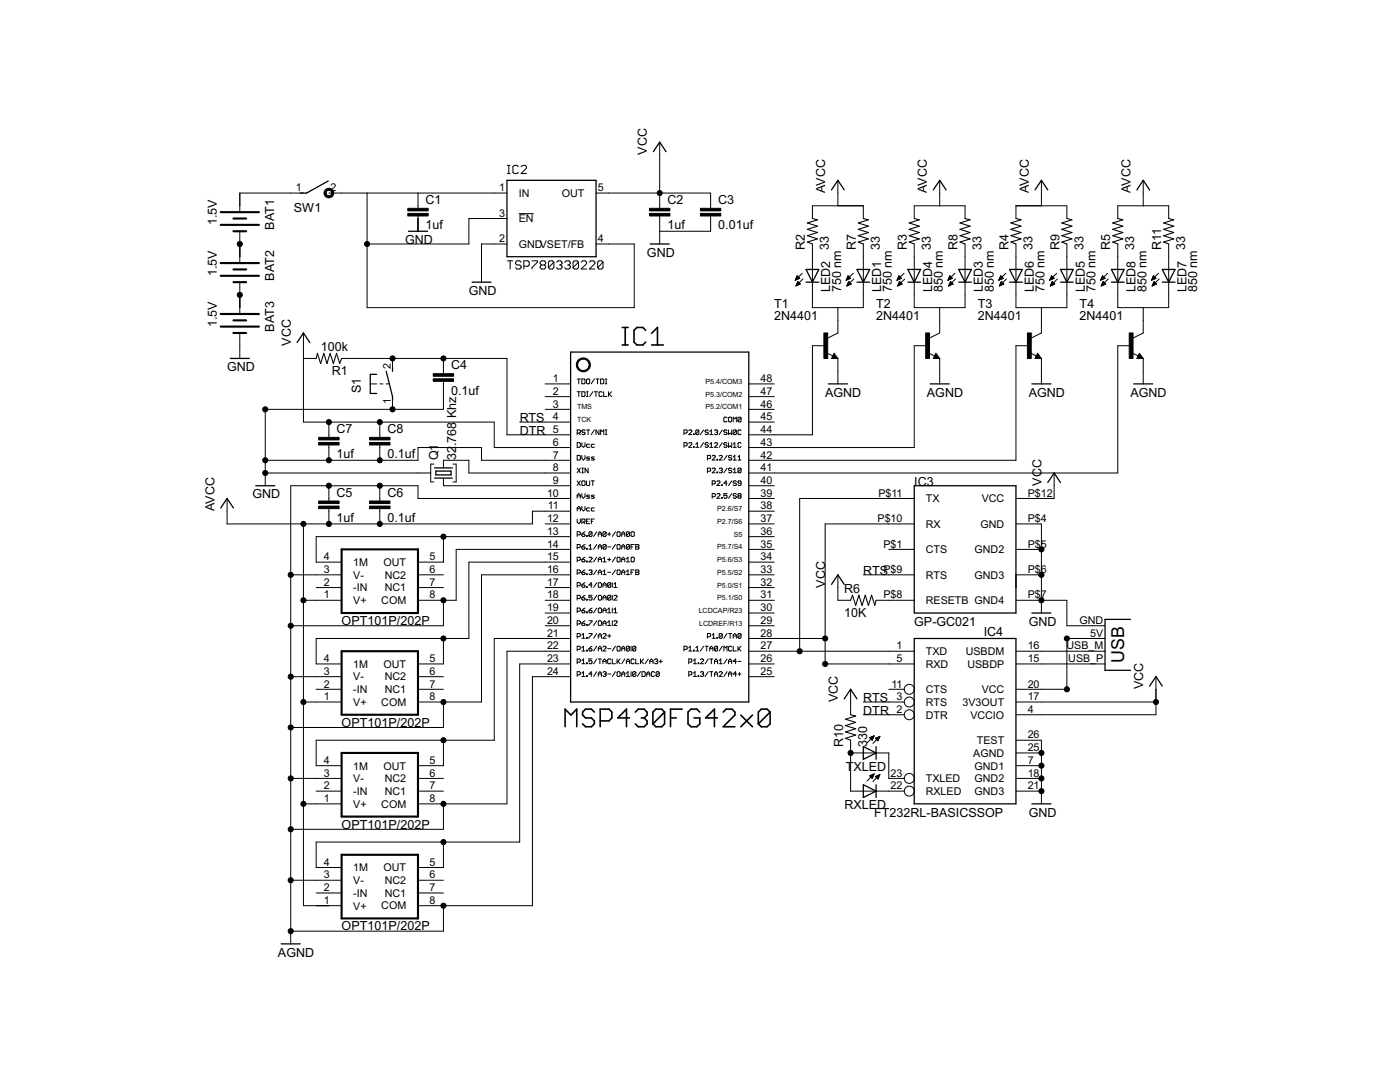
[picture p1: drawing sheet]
<svg xmlns="http://www.w3.org/2000/svg" width="279mm" height="216mm" viewBox="0 0 279 216" stroke-linecap="round" stroke-linejoin="round" font-family="sans-serif">
<defs><g id="words">
<text font-size="4" x="224.3" y="132.2" transform="rotate(-90 224.3 132.2)">USB</text>
<g font-size="2.8">
<text x="129.1" y="30.9" transform="rotate(-90 129.1 30.9)">VCC</text>
<text x="84.9" y="40.7">C1</text>
<text x="133.2" y="40.7">C2</text>
<text x="143.3" y="40.7">C3</text>
<text x="164.7" y="38.5" transform="rotate(-90 164.7 38.5)">AVCC</text>
<text x="185" y="38.5" transform="rotate(-90 185 38.5)">AVCC</text>
<text x="205.3" y="38.5" transform="rotate(-90 205.3 38.5)">AVCC</text>
<text x="225.6" y="38.5" transform="rotate(-90 225.6 38.5)">AVCC</text>
<text x="43.3" y="45" transform="rotate(-90 43.3 45)">1.5V</text>
<text x="54.7" y="45.9" transform="rotate(-90 54.7 45.9)">BAT1</text>
<text x="58.7" y="42.3">SW1</text>
<text x="84.9" y="45.8">1uf</text>
<text x="133.2" y="45.8">1uf</text>
<text x="143.3" y="45.8">0.01uf</text>
<text x="80.9" y="48.7">GND</text>
<text x="129.1" y="51.2">GND</text>
<text x="160.6" y="49.9" transform="rotate(-90 160.6 49.9)">R2</text>
<text x="165.4" y="49.9" transform="rotate(-90 165.4 49.9)">33</text>
<text x="170.8" y="49.9" transform="rotate(-90 170.8 49.9)">R7</text>
<text x="175.6" y="49.9" transform="rotate(-90 175.6 49.9)">33</text>
<text x="180.9" y="49.9" transform="rotate(-90 180.9 49.9)">R3</text>
<text x="185.7" y="49.9" transform="rotate(-90 185.7 49.9)">33</text>
<text x="191.1" y="49.9" transform="rotate(-90 191.1 49.9)">R8</text>
<text x="195.9" y="49.9" transform="rotate(-90 195.9 49.9)">33</text>
<text x="201.3" y="49.9" transform="rotate(-90 201.3 49.9)">R4</text>
<text x="206.1" y="49.9" transform="rotate(-90 206.1 49.9)">33</text>
<text x="211.4" y="49.9" transform="rotate(-90 211.4 49.9)">R9</text>
<text x="216.2" y="49.9" transform="rotate(-90 216.2 49.9)">33</text>
<text x="221.6" y="49.9" transform="rotate(-90 221.6 49.9)">R5</text>
<text x="226.4" y="49.9" transform="rotate(-90 226.4 49.9)">33</text>
<text x="231.7" y="49.9" transform="rotate(-90 231.7 49.9)">R11</text>
<text x="236.5" y="49.9" transform="rotate(-90 236.5 49.9)">33</text>
<text x="43.3" y="55.1" transform="rotate(-90 43.3 55.1)">1.5V</text>
<text x="54.7" y="56" transform="rotate(-90 54.7 56)">BAT2</text>
<text x="93.6" y="58.8">GND</text>
<text x="165.7" y="58.3" transform="rotate(-90 165.7 58.3)">LED2</text>
<text x="167.8" y="58.3" transform="rotate(-90 167.8 58.3)">750 nm</text>
<text x="175.8" y="58.3" transform="rotate(-90 175.8 58.3)">LED1</text>
<text x="178" y="58.3" transform="rotate(-90 178 58.3)">750 nm</text>
<text x="186" y="58.3" transform="rotate(-90 186 58.3)">LED4</text>
<text x="188.2" y="58.3" transform="rotate(-90 188.2 58.3)">850 nm</text>
<text x="196.2" y="58.3" transform="rotate(-90 196.2 58.3)">LED3</text>
<text x="198.3" y="58.3" transform="rotate(-90 198.3 58.3)">850 nm</text>
<text x="206.3" y="58.3" transform="rotate(-90 206.3 58.3)">LED6</text>
<text x="208.5" y="58.3" transform="rotate(-90 208.5 58.3)">750 nm</text>
<text x="216.5" y="58.3" transform="rotate(-90 216.5 58.3)">LED5</text>
<text x="218.6" y="58.3" transform="rotate(-90 218.6 58.3)">750 nm</text>
<text x="226.6" y="58.3" transform="rotate(-90 226.6 58.3)">LED8</text>
<text x="228.8" y="58.3" transform="rotate(-90 228.8 58.3)">850 nm</text>
<text x="236.8" y="58.3" transform="rotate(-90 236.8 58.3)">LED7</text>
<text x="238.9" y="58.3" transform="rotate(-90 238.9 58.3)">850 nm</text>
<text x="43.3" y="65.3" transform="rotate(-90 43.3 65.3)">1.5V</text>
<text x="154.5" y="63.9">2N4401</text>
<text x="154.5" y="61.4">T1</text>
<text x="174.8" y="63.9">2N4401</text>
<text x="174.8" y="61.4">T2</text>
<text x="195.1" y="63.9">2N4401</text>
<text x="195.1" y="61.4">T3</text>
<text x="215.5" y="63.9">2N4401</text>
<text x="215.5" y="61.4">T4</text>
<text x="54.7" y="66.2" transform="rotate(-90 54.7 66.2)">BAT3</text>
<text x="58" y="69" transform="rotate(-90 58 69)">VCC</text>
<text x="64" y="70">100k</text>
<text x="45.3" y="74.1">GND</text>
<text x="66.2" y="74.8">R1</text>
<text x="90" y="73.7">C4</text>
<text x="72" y="78.5" transform="rotate(-90 72 78.5)">S1</text>
<text x="90" y="78.8">0.1uf</text>
<text x="91" y="83.5" transform="rotate(-90 91 83.5)">Khz</text>
<text x="164.7" y="79.1">AGND</text>
<text x="185" y="79.1">AGND</text>
<text x="205.3" y="79.1">AGND</text>
<text x="225.6" y="79.1">AGND</text>
<text x="67.2" y="86.4">C7</text>
<text x="77.3" y="86.4">C8</text>
<text x="91" y="89.1" transform="rotate(-90 91 89.1)">.768</text>
<text x="103.7" y="86.8">DTR</text>
<text x="103.7" y="84.2">RTS</text>
<text x="67.2" y="91.5">1uf</text>
<text x="77.3" y="91.5">0.1uf</text>
<text x="87.5" y="91.8" transform="rotate(-90 87.5 91.8)">Q1</text>
<text x="91" y="91.8" transform="rotate(-90 91 91.8)">32</text>
<text x="50.4" y="99.5">GND</text>
<text x="67.2" y="99.1">C5</text>
<text x="77.3" y="99.1">C6</text>
<text x="182.4" y="96.9">I</text>
<text x="183.1" y="96.9">C3</text>
<text x="207.8" y="96.9" transform="rotate(-90 207.8 96.9)">VCC</text>
<text x="42.8" y="102" transform="rotate(-90 42.8 102)">AVCC</text>
<text x="67.2" y="104.2">1uf</text>
<text x="77.3" y="104.2">0.1uf</text>
<text x="164.7" y="117.2" transform="rotate(-90 164.7 117.2)">VCC</text>
<text x="168.5" y="118.3">R6</text>
<text x="172.3" y="114.7">RTS</text>
<text x="68.2" y="124.7">OPT101P/202P</text>
<text x="168.5" y="123.1">10K</text>
<text x="182.4" y="124.9">GP-GC021</text>
<text x="205.3" y="124.9">GND</text>
<text x="196.3" y="126.9">IC4</text>
<text x="228.2" y="137.6" transform="rotate(-90 228.2 137.6)">VCC</text>
<text x="167.2" y="140.1" transform="rotate(-90 167.2 140.1)">VCC</text>
<text x="172.3" y="142.6">DTR</text>
<text x="172.3" y="140.1">RTS</text>
<text x="68.2" y="145">OPT101P/202P</text>
<text x="168.3" y="149" transform="rotate(-90 168.3 149)">R10</text>
<text x="173.1" y="149" transform="rotate(-90 173.1 149)">330</text>
<text x="168.8" y="153.8">T</text>
<text x="170.3" y="153.8">XLED</text>
<text x="168.5" y="161.4">RXLED</text>
<text x="68.2" y="165.4">OPT101P/202P</text>
<text x="174.5" y="162.9">FT232RL-BASICSSOP</text>
<text x="205.3" y="162.9">GND</text>
<text x="68.2" y="185.7">OPT101P/202P</text>
<text x="55.5" y="190.9">AGND</text>
</g>
<g font-size="2.4">
<text x="59" y="38.2">1</text>
<text x="66" y="38.2">2</text>
<text x="99.6" y="38.2">1</text>
<text x="103.5" y="39.3">IN</text>
<text x="112.1" y="39.3">OUT</text>
<text x="119.3" y="38.2">5</text>
<text x="99.6" y="43.2">3</text>
<text x="103.5" y="44.4">EN</text>
<text x="99.6" y="48.3">2</text>
<text x="103.5" y="49.4">GNDVSET/FB</text>
<text x="119.3" y="48.3">4</text>
<text x="78" y="73.7" transform="rotate(-90 78 73.7)">2</text>
<text x="110.4" y="76.3">1</text>
<text x="151.8" y="76.3">48</text>
<text x="78" y="80.7" transform="rotate(-90 78 80.7)">1</text>
<text x="110.4" y="78.8">2</text>
<text x="110.4" y="81.3">3</text>
<text x="110.4" y="83.9">4</text>
<text x="151.8" y="83.9">45</text>
<text x="151.8" y="81.3">46</text>
<text x="151.8" y="78.8">47</text>
<text x="110.4" y="86.4">5</text>
<text x="110.4" y="88.9">6</text>
<text x="151.8" y="88.9">43</text>
<text x="151.8" y="86.4">44</text>
<text x="110.4" y="91.5">7</text>
<text x="110.4" y="94">8</text>
<text x="151.8" y="94">41</text>
<text x="151.8" y="91.5">42</text>
<text x="109.2" y="99.1">10</text>
<text x="109.3" y="101.6">11</text>
<text x="110.4" y="96.6">9</text>
<text x="151.8" y="101.6">38</text>
<text x="151.8" y="99.1">39</text>
<text x="151.8" y="96.6">40</text>
<text x="175.3" y="99.1">P$11</text>
<text x="184.8" y="100.2">TX</text>
<text x="195.9" y="100.2">VCC</text>
<text x="205.1" y="99.1">P$12</text>
<text x="109.2" y="104.2">12</text>
<text x="109.2" y="106.7">13</text>
<text x="151.8" y="106.7">36</text>
<text x="151.8" y="104.2">37</text>
<text x="175.1" y="104.2">P$10</text>
<text x="184.8" y="105.3">RX</text>
<text x="195.7" y="105.3">GND</text>
<text x="205.1" y="104.2">P$4</text>
<text x="64.7" y="111.8">4</text>
<text x="70.5" y="112.9">1M</text>
<text x="76.5" y="112.9">OUT</text>
<text x="85.7" y="111.8">5</text>
<text x="109.2" y="109.3">14</text>
<text x="109.2" y="111.8">15</text>
<text x="151.8" y="111.8">34</text>
<text x="151.8" y="109.3">35</text>
<text x="176.3" y="109.3">P$1</text>
<text x="184.8" y="110.4">CTS</text>
<text x="194.5" y="110.4">GND2</text>
<text x="205.1" y="109.3">P$5</text>
<text x="64.7" y="119.4">1</text>
<text x="64.7" y="114.3">3</text>
<text x="64.7" y="116.9">2</text>
<text x="70.5" y="115.5">V-</text>
<text x="70.5" y="118">-IN</text>
<text x="76.8" y="118">NC1</text>
<text x="76.8" y="115.5">NC2</text>
<text x="85.7" y="116.9">7</text>
<text x="85.7" y="114.3">6</text>
<text x="85.7" y="119.4">8</text>
<text x="109.2" y="119.4">18</text>
<text x="109.2" y="116.9">17</text>
<text x="109.2" y="114.3">16</text>
<text x="151.8" y="119.4">31</text>
<text x="151.8" y="116.9">32</text>
<text x="151.8" y="114.3">33</text>
<text x="176.3" y="114.3">P$9</text>
<text x="176.3" y="119.4">P$8</text>
<text x="184.8" y="115.5">RTS</text>
<text x="194.5" y="115.5">GND3</text>
<text x="205.1" y="114.3">P$6</text>
<text x="205.1" y="119.4">P$7</text>
<text x="70.5" y="120.5">V+</text>
<text x="76.1" y="120.5">COM</text>
<text x="109.2" y="124.5">20</text>
<text x="109.2" y="122">19</text>
<text x="151.8" y="124.5">29</text>
<text x="151.8" y="122">30</text>
<text x="184.8" y="120.5">RESETB GND4</text>
<text x="215.4" y="124.5">GND</text>
<text x="109.2" y="129.6">22</text>
<text x="109.2" y="127">21</text>
<text x="151.8" y="127">28</text>
<text x="151.8" y="129.6">27</text>
<text x="178.9" y="129.6">1</text>
<text x="184.8" y="130.7">TXD</text>
<text x="192.7" y="130.7">USBDM</text>
<text x="205.1" y="129.6">16</text>
<text x="212.9" y="129.6">USB_M</text>
<text x="217.6" y="127">5V</text>
<text x="64.7" y="132.1">4</text>
<text x="64.7" y="134.7">3</text>
<text x="64.7" y="137.2">2</text>
<text x="70.5" y="133.2">1M</text>
<text x="70.5" y="135.8">V-</text>
<text x="76.5" y="133.2">OUT</text>
<text x="76.8" y="135.8">NC2</text>
<text x="85.7" y="137.2">7</text>
<text x="85.7" y="132.1">5</text>
<text x="85.7" y="134.7">6</text>
<text x="109.2" y="134.7">24</text>
<text x="109.2" y="132.1">23</text>
<text x="151.8" y="132.1">26</text>
<text x="151.8" y="134.7">25</text>
<text x="177.9" y="137.2">11</text>
<text x="178.9" y="132.1">5</text>
<text x="184.8" y="133.2">RXD</text>
<text x="193.1" y="133.2">USBDP</text>
<text x="205.1" y="132.1">15</text>
<text x="205.1" y="137.2">20</text>
<text x="213.2" y="132.1">USB_P</text>
<text x="64.7" y="139.7">1</text>
<text x="70.5" y="140.9">V+</text>
<text x="70.5" y="138.3">-IN</text>
<text x="76.1" y="140.9">COM</text>
<text x="76.8" y="138.3">NC1</text>
<text x="85.7" y="139.7">8</text>
<text x="178.9" y="139.7">3</text>
<text x="178.9" y="142.3">2</text>
<text x="184.8" y="140.9">RTS</text>
<text x="184.8" y="138.3">CTS</text>
<text x="184.8" y="143.4">DTR</text>
<text x="192.1" y="140.9">3V3OUT</text>
<text x="193.7" y="143.4">VCCIO</text>
<text x="195.9" y="138.3">VCC</text>
<text x="205.1" y="139.7">17</text>
<text x="205.1" y="142.3">4</text>
<text x="195" y="148.5">TEST</text>
<text x="205.1" y="149.9">25</text>
<text x="205.1" y="147.4">26</text>
<text x="64.7" y="152.4">4</text>
<text x="64.7" y="155">3</text>
<text x="70.5" y="153.5">1M</text>
<text x="76.5" y="153.5">OUT</text>
<text x="85.7" y="152.4">5</text>
<text x="85.7" y="155">6</text>
<text x="177.7" y="155">23</text>
<text x="194.2" y="151">AGND</text>
<text x="194.5" y="153.5">GND1</text>
<text x="205.1" y="152.4">7</text>
<text x="205.1" y="155">18</text>
<text x="64.7" y="160">1</text>
<text x="64.7" y="157.5">2</text>
<text x="70.5" y="161.2">V+</text>
<text x="70.5" y="156.1">V-</text>
<text x="70.5" y="158.6">-IN</text>
<text x="76.1" y="161.2">COM</text>
<text x="76.8" y="158.6">NC1</text>
<text x="76.8" y="156.1">NC2</text>
<text x="85.7" y="157.5">7</text>
<text x="85.7" y="160">8</text>
<text x="177.7" y="157.5">22</text>
<text x="184.8" y="156.1">TXLED</text>
<text x="184.8" y="158.6">RXLED</text>
<text x="194.5" y="156.1">GND2</text>
<text x="194.5" y="158.6">GND3</text>
<text x="205.1" y="157.5">21</text>
<text x="64.7" y="172.7">4</text>
<text x="70.5" y="173.9">1M</text>
<text x="76.5" y="173.9">OUT</text>
<text x="85.7" y="172.7">5</text>
<text x="64.7" y="175.3">3</text>
<text x="64.7" y="177.8">2</text>
<text x="70.5" y="176.4">V-</text>
<text x="70.5" y="178.9">-IN</text>
<text x="76.8" y="178.9">NC1</text>
<text x="76.8" y="176.4">NC2</text>
<text x="85.7" y="177.8">7</text>
<text x="85.7" y="175.3">6</text>
<text x="64.7" y="180.4">1</text>
<text x="70.5" y="181.5">V+</text>
<text x="76.1" y="181.5">COM</text>
<text x="85.7" y="180.4">8</text>
</g>
<g font-size="1.6">
<text x="140.8" y="76.6">P5.4/COM3</text>
<text x="115.2" y="81.7">TMS</text>
<text x="140.8" y="81.7">P5.2/COM1</text>
<text x="140.8" y="79.1">P5.3/COM2</text>
<text x="115.2" y="84.2">TCK</text>
<text x="143.1" y="102">P2.6/S7</text>
<text x="143.1" y="104.5">P2.7/S6</text>
<text x="146.4" y="107.1">S5</text>
<text x="143.1" y="112.2">P5.6/S3</text>
<text x="143.1" y="109.6">P5.7/S4</text>
<text x="143.1" y="117.2">P5.0/S1</text>
<text x="143.1" y="119.8">P5.1/S0</text>
<text x="143.1" y="114.7">P5.5/S2</text>
<text x="139.4" y="122.3">LCDCAP/R23</text>
<text x="139.5" y="124.9">LCDREF/R13</text>
</g>
</g></defs>
<g fill="#000" stroke="#000" stroke-width=".32">
<path d="M124.2 68.8h1.2zM124.2 65.3h1.2zM124.8 65.3v3.5zM126.5 65.9v2.4zM126.5 68.3l.6 .5zM127.1 65.3l-.6 .6zM127.1 68.8h1.2zM127.1 65.3h1.2zM128.3 68.8l.6-.5zM128.3 65.3l.6 .6zM130 66.5l1.2-1.2zM130 68.8h2.4z"/>
<path d="M131.2 65.3v3.5zM112.8 141.5v3.5zM112.8 141.5l1.1 1.2zM115.1 141.5l-1.2 1.2zM115.1 141.5v3.5zM116.3 142.1v.6zM116.3 142.7l.6 .6zM116.9 141.5l-.6 .6zM116.9 143.3h1.1zM116.3 144.4l.6 .6zM116.9 141.5h1.1zM118 143.3l.6 .5z"/>
<path d="M116.9 145h1.1zM118 141.5l.6 .6zM118.6 143.8v.6zM118 145l.6-.6zM119.8 141.5v3.5zM119.8 141.5h1.7zM121.5 141.5l.6 .6zM119.8 143.8h1.7zM122.1 142.1v1.2zM122.1 143.3l-.6 .5zM123.3 143.3h2.3zM125 141.5v3.5z"/>
<path d="M125 141.5l-1.7 1.8zM126.8 142.1l.6-.6zM127.4 141.5h1.1zM126.8 144.4l.6 .6zM128.5 141.5l.6 .6zM128 143.3h.5zM128.5 143.3l.6 .5zM127.4 145h1.1zM129.1 142.1v.6zM128.5 143.3l.6-.6zM129.1 143.8v.6zM128.5 145l.6-.6z"/>
<path d="M130.3 142.1v2.3zM130.9 141.5l-.6 .6zM132.6 142.1l-2.3 2.3zM130.9 141.5h1.2zM130.3 144.4l.6 .6zM132.1 141.5l.5 .6zM130.9 145h1.2zM132.6 142.1v2.3zM132.6 144.4l-.5 .6zM133.8 141.5v3.5zM133.8 141.5h2.3zM133.8 143.3h1.2z"/>
<path d="M137.3 142.1v2.3zM137.3 144.4l.6 .6zM137.9 141.5l-.6 .6zM137.9 145h1.2zM137.9 141.5h1.2zM139.1 145l.6-.6zM139.1 141.5l.6 .6zM139.7 143.3v1.1zM138.5 143.3h1.2zM140.8 143.3h2.4zM142.6 141.5v3.5zM142.6 141.5l-1.8 1.8z"/>
<path d="M144.3 145l2.4-2.3zM144.9 141.5l-.6 .6zM144.9 141.5h1.2zM144.3 145h2.4zM146.7 142.1v.6zM146.1 141.5l.6 .6zM147.8 142.7l2.4 2.3zM147.8 145l2.4-2.3zM151.3 142.1v2.3zM151.3 142.1l.6-.6zM151.3 144.4l2.4-2.3zM151.9 141.5h1.2z"/>
<path d="M151.3 144.4l.6 .6zM153.1 141.5l.6 .6zM151.9 145h1.2zM153.7 142.1v2.3zM153.1 145l.6-.6z"/>
</g>
<g fill="#000" stroke="#000" stroke-width=".2">
<path d="M47.9 38.5v2.6zM47.9 38.5h10.1zM58 38.5h2.6zM65.6 38.5h2.6zM68.2 38.5h5.1zM73.3 38.5h10.1zM83.4 38.5v2.6zM83.4 38.5h15.2zM98.6 38.5h2.6zM101.3 34.6h.5zM101.3 33h.5zM101.5 33v1.6z"/>
<path d="M102.4 33.3v1.1zM102.4 34.4l.2 .2zM102.6 33l-.2 .3zM102.6 34.6h.6zM102.6 33h.6zM103.2 34.6l.2-.2zM103.2 33l.2 .3zM104 34.6l1.1-1.1zM104.3 33l-.3 .3zM104.3 33h.5zM104 34.6h1.1zM105.1 33.3v.2z"/>
<path d="M104.8 33l.3 .3zM119 38.5h2.5zM121.5 38.5h10.2zM131.7 38.5v2.6zM131.7 28.4v2.5zM131.7 30.9v7.6zM131.7 38.5h10.1zM141.8 38.5v2.6zM167.2 36v2.5zM187.5 36v2.5zM187.5 38.5v2.6zM207.8 36v2.5z"/>
<path d="M228.2 36v2.5zM228.2 38.5v2.6zM47.9 46.1v2.6zM47.9 41.1v1zM47.9 56.3v2.5zM47.9 48.7v2.5zM47.9 51.2v1zM47.9 58.8v2.6zM73.3 38.5v10.2zM83.4 43.6v2.5zM83.4 43.1v.5zM83.4 41.1v.5z"/>
<path d="M73.3 48.7h20.3zM93.6 43.6v5.1zM96.1 53.8v2.5zM96.1 48.7v5.1zM98.6 43.6h2.6zM98.6 48.7h2.6zM93.6 43.6h5zM96.1 48.7h2.5zM101.3 52h1zM101.8 52v1.7zM102.9 52.3v.3zM102.9 52.6l.3 .3z"/>
<path d="M103.2 52l-.3 .3zM103.2 52.9h.5zM102.9 53.4l.3 .3zM103.5 42.6h3zM103.2 52h.5zM103.7 52.9l.3 .2zM103.2 53.7h.5zM103.7 52l.3 .3zM104 53.1v.3zM104 53.4l-.3 .3zM104.5 52v1.7zM104.5 52h.8z"/>
<path d="M105.3 52l.3 .3zM104.5 53.1h.8zM105.6 52.3v.6zM105.3 53.1l.3-.2zM106.2 52h1.1zM106.2 53.4v.3zM107.3 52v.3zM107.3 52.3l-1.1 1.1zM107.8 52.3l.3-.3zM107.8 53.1v.3zM107.8 53.1l.3-.2zM107.8 52.3v.3z"/>
<path d="M108.1 52h.5zM107.8 53.4l.3 .3zM107.8 52.6l.3 .3zM108.1 52.9h.5zM108.6 52l.3 .3zM108.6 52.9l.3 .2zM108.1 53.7h.5zM108.9 52.3v.3zM108.9 52.6l-.3 .3zM108.9 53.1v.3zM108.9 53.4l-.3 .3zM109.5 52.3v1.1z"/>
<path d="M109.7 52l-.2 .3zM109.5 53.4l1-1.1zM109.7 52h.6zM109.5 53.4l.2 .3zM110.3 52l.2 .3zM109.7 53.7h.6zM110.5 52.3v1.1zM110.5 53.4l-.2 .3zM111.1 52.3l.3-.3zM111.4 52h.5zM111.1 53.4l.3 .3zM111.9 52l.3 .3z"/>
<path d="M111.6 52.9h.3zM111.9 52.9l.3 .2zM111.4 53.7h.5zM112.2 52.3v.3zM112.2 52.6l-.3 .3zM112.2 53.1v.3zM111.9 53.7l.3-.3zM113 52l-.3 .3zM113 52h.5zM112.7 53.4l.3 .3zM113.5 52l.3 .3zM113.3 52.9h.2z"/>
<path d="M113.5 52.9l.3 .2zM113 53.7h.5zM113.8 52.3v.3zM113.8 52.6l-.3 .3zM113.8 53.1v.3zM113.8 53.4l-.3 .3zM114.4 52.3v1.1zM114.6 52l-.2 .3zM114.4 53.4l1-1.1zM114.6 52h.6zM114.4 53.4l.2 .3zM115.2 52l.2 .3z"/>
<path d="M114.6 53.7h.6zM115.4 52.3v1.1zM115.4 53.4l-.2 .3zM116 53.7l1.1-1.1zM116.3 52l-.3 .3zM116.3 52h.5zM116 53.7h1.1zM117.1 52.3v.3zM116.8 52l.3 .3zM117.6 53.7l1.1-1.1zM117.9 52l-.3 .3zM117.9 52h.5z"/>
<path d="M117.6 53.7h1.1zM118.7 52.3v.3zM118.4 52l.3 .3zM119.3 52.3v1.1zM119.5 52l-.2 .3zM119.3 53.4l1.1-1.1zM119.5 52h.6zM119.3 53.4l.2 .3zM120.1 52l.3 .3zM119.5 53.7h.6zM120.4 52.3v1.1zM120.4 53.4l-.3 .3z"/>
<path d="M119 48.7h2.5zM121.5 48.7h5.1zM126.6 48.7v12.7zM131.7 43.6v2.5zM131.7 43.1v.5zM131.7 41.1v.5zM131.7 46.1v2.6zM131.7 46.1h10.1zM141.8 43.6v2.5zM141.8 43.1v.5zM141.8 41.1v.5zM159.1 55l-.4 .9z"/>
<path d="M158.7 55.8h.3zM158.8 55.7h.5zM159.2 56.2l-.4 .9zM158.9 55.5h.7zM158.9 57h.1zM158.9 55.4h.6zM158.9 56.9h.4zM159 55.3h.4zM159 56.7h.6zM159 55.2h.2zM159 56.6h.7zM159.1 56.5h.5z"/>
<path d="M159.1 55l.5 .5zM159.1 56.4h.3zM159.2 56.3h.1zM159.2 56.2l.5 .5zM158.7 55.9l.9-.4zM158.8 57.1l.9-.4zM158.7 55.9l1.4-1.4zM160.2 55.7l-1.4 1.4zM162.1 56.3v2.5zM162.1 51.2v2.6zM162.1 53.8v2.5zM162.1 41.1v2.5z"/>
<path d="M162.1 48.7v2.5zM162.1 58.8v2.6zM162.1 41.1h10.2zM167.2 38.5v2.6zM169.2 55l-.3 .9zM168.9 55.8h.3zM169 55.7h.4zM169.4 56.2l-.4 .9zM169 55.5h.7zM169 57h.1zM169.1 55.4h.5zM169.1 56.9h.3z"/>
<path d="M169.1 55.3h.4zM169.1 56.7h.6zM169.2 56.6h.6zM169.2 55.2h.2zM169.2 56.5h.5zM169.2 55l.6 .5zM169.3 56.4h.3zM169.3 56.3h.2zM169.4 56.2l.5 .5zM168.9 55.9l.9-.4zM169 57.1l.9-.4zM168.9 55.9l1.4-1.4z"/>
<path d="M170.4 55.7l-1.4 1.4zM172.3 56.3v2.5zM172.3 51.2v2.6zM172.3 53.8v2.5zM172.3 41.1v2.5zM172.3 48.7v2.5zM172.3 58.8v2.6zM167.2 41.1h5.1zM179.4 55l-.4 .9zM179.1 55.8h.2zM179.1 55.7h.5zM179.5 56.2l-.3 .9z"/>
<path d="M179.2 55.5h.7zM179.2 57h.1zM179.2 56.9h.4zM179.2 55.4h.6zM179.3 55.3h.4zM179.3 56.7h.6zM179.3 55.2h.3zM179.3 56.6h.7zM179.4 56.5h.5zM179.4 55l.5 .5zM179.4 56.4h.3zM179.5 56.3h.1z"/>
<path d="M179.5 56.2l.5 .5zM179 55.9l.9-.4zM179.2 57.1l.8-.4zM179 55.9l1.4-1.4zM180.6 55.7l-1.4 1.4zM182.5 56.3v2.5zM182.5 51.2v2.6zM182.5 53.8v2.5zM182.5 41.1v2.5zM182.5 48.7v2.5zM182.5 58.8v2.6zM182.5 41.1h5z"/>
<path d="M187.5 41.1h5.1zM189.6 55l-.4 .9zM189.2 55.8h.3zM189.3 55.7h.5zM189.7 56.2l-.4 .9zM189.3 55.5h.7zM189.3 57h.2zM189.4 55.4h.5zM189.4 56.9h.3zM189.4 55.3h.4zM189.4 56.7h.6zM189.5 55.2h.2z"/>
<path d="M189.5 56.6h.6zM189.5 56.5h.5zM189.6 55l.5 .5zM189.6 56.4h.3zM189.7 56.3h.1zM189.7 56.2l.5 .5zM189.2 55.9l.9-.4zM189.3 57.1l.9-.4zM190.6 54.5l-1.4 1.4zM190.7 55.7l-1.4 1.4zM192.6 56.3v2.5zM192.6 51.2v2.6z"/>
<path d="M192.6 53.8v2.5zM192.6 41.1v2.5zM192.6 48.7v2.5zM192.6 58.8v2.6zM199.7 55l-.4 .9zM199.4 55.8h.2zM199.4 55.7h.5zM199.8 56.2l-.3 .9zM199.5 55.5h.7zM199.5 57h.1zM199.5 55.4h.6zM199.5 56.9h.4z"/>
<path d="M199.6 55.3h.4zM199.6 56.7h.6zM199.6 55.2h.3zM199.6 56.6h.7zM199.7 55l.5 .5zM199.7 56.5h.5zM199.7 56.4h.4zM199.8 56.3h.1zM199.8 56.2l.5 .5zM199.3 55.9l.9-.4zM199.5 57.1l.8-.4zM199.3 55.9l1.4-1.4z"/>
<path d="M200.9 55.7l-1.4 1.4zM202.8 56.3v2.5zM202.8 51.2v2.6zM202.8 53.8v2.5zM202.8 41.1v2.5zM202.8 48.7v2.5zM202.8 58.8v2.6zM202.8 41.1h5zM207.8 38.5v2.6zM209.9 55l-.4 .9zM209.5 55.8h.3zM209.6 55.7h.5z"/>
<path d="M210 56.2l-.4 .9zM209.7 55.5h.7zM209.7 57h.1zM209.7 55.4h.6zM209.7 56.9h.4zM209.8 55.3h.3zM209.8 56.7h.5zM209.8 55.2h.2zM209.8 56.6h.7zM209.8 56.5h.5zM209.9 55l.5 .5zM209.9 56.4h.3z"/>
<path d="M210 56.3h.1zM210 56.2l.5 .5zM209.5 55.9l.9-.4zM209.6 57.1l.9-.4zM210.9 54.5l-1.4 1.4zM211 55.7l-1.4 1.4zM212.9 56.3v2.5zM212.9 51.2v2.6zM212.9 53.8v2.5zM212.9 41.1v2.5zM212.9 48.7v2.5zM212.9 58.8v2.6z"/>
<path d="M202.8 41.1h10.1zM220 55l-.4 .9zM219.7 55.8h.3zM219.8 55.7h.4zM220.2 56.2l-.4 .9zM219.8 55.5h.7zM219.8 57h.1zM219.9 55.4h.5zM219.9 56.9h.3zM219.9 56.7h.6zM219.9 55.3h.4zM220 55.2h.2z"/>
<path d="M220 56.6h.6zM220 56.5h.5zM220 55l.5 .5zM220.1 56.4h.3zM220.1 56.3h.2zM220.2 56.2l.5 .5zM219.6 55.9l.9-.4zM219.8 57.1l.9-.4zM221 54.5l-1.4 1.4zM221.2 55.7l-1.4 1.4zM223.1 56.3v2.5zM223.1 51.2v2.6z"/>
<path d="M223.1 53.8v2.5zM223.1 41.1v2.5zM223.1 48.7v2.5zM223.1 58.8v2.6zM223.1 41.1h5.1zM228.2 41.1h5zM230.2 55l-.4 .9zM229.9 55.8h.2zM229.9 55.7h.5zM230.3 56.2l-.4 .9zM230 57h.1zM230 55.5h.7z"/>
<path d="M230 55.4h.6zM230 56.9h.4zM230.1 55.3h.4zM230.1 56.7h.6zM230.1 55.2h.2zM230.1 56.6h.7zM230.2 56.5h.5zM230.2 55l.5 .5zM230.2 56.4h.3zM230.3 56.3h.1zM230.3 56.2l.5 .5zM229.8 55.9l.9-.4z"/>
<path d="M229.9 57.1l.9-.4zM231.2 54.5l-1.4 1.4zM231.3 55.7l-1.4 1.4zM233.2 56.3v2.5zM233.2 51.2v2.6zM233.2 53.8v2.5zM233.2 41.1v2.5zM233.2 48.7v2.5zM233.2 58.8v2.6zM47.9 66.4v2.6zM47.9 61.4v1zM47.9 69v2.5z"/>
<path d="M60.6 66.4v2.6zM60.6 71.5h2.5zM60.6 69v2.5zM60.6 71.5v12.7zM68.2 71.5h2.5zM70.7 71.5h7.6zM73.3 48.7v12.7zM73.9 76.6h1.3zM75.8 76.6h.6zM77.1 76.6h.6zM78.3 71.5v2.6zM78.3 71.5h10.2z"/>
<path d="M88.5 71.5v2.6zM88.5 76.6v2.5zM88.5 76.1v.5zM88.5 74.1v.5zM88.5 71.5h12.7zM88.5 79.1v2.6zM101.2 71.5v15.3zM108.8 76.6h5.1zM108.8 79.1h5.1zM115.2 75.6h.6zM115.2 78.2h.6zM115.5 75.6v1z"/>
<path d="M115.5 78.2v.9zM116.1 75.6v1zM116.1 76.6h.5zM116.1 78.2v.9zM116.1 79.1h.5zM116.6 76.6l.2-.2zM116.1 75.6h.5zM116.6 79.1l.2-.1zM116.1 78.2h.5zM116.8 75.8v.6zM116.6 75.6l.2 .2zM116.8 78.3v.7z"/>
<path d="M116.6 78.2l.2 .1zM117.1 75.8v.6zM117.1 76.4l.1 .2zM117.1 79.1h.3zM117.1 78.2h.3zM117.2 75.6l-.1 .2zM117.2 76.6h.3zM117.2 78.2v.9zM117.2 75.6h.3zM117.7 76.4l-.2 .2zM117.7 75.8v.6zM117.5 75.6l.2 .2z"/>
<path d="M118.3 78.2l-.6 .9zM118.6 75.6l-.6 1zM118.6 78.2h.7zM118.9 75.6h.6zM118.9 78.2v.9zM119.3 75.6v1zM119.5 78.3v.7zM119.5 79l.2 .1zM119.5 78.3l.2-.1zM119.7 79.1h.3zM119.9 75.6v1zM119.9 76.6h.4z"/>
<path d="M119.7 78.2h.3zM120.2 79l-.2 .1zM120 78.2l.2 .1zM120.3 76.6l.2-.2zM119.9 75.6h.4zM120.5 78.2v.9zM120.5 79.1h.6zM120.5 75.8v.6zM120.3 75.6l.2 .2zM120.8 76.6h.3zM120.8 75.6h.3zM121 75.6v1z"/>
<path d="M121.4 78.2v.9zM122 78.2l-.6 .6zM121.6 78.6l.4 .5zM73.3 61.4h53.3zM149.4 79.1h5.1zM149.4 76.6h5.1zM162.1 69h2.6zM162.1 69v17.8zM162.1 61.4h5.1zM166.5 70.5l-.6 1zM165 70.4l1.2 .6zM166.5 70.5l.7 1z"/>
<path d="M167.2 71.5v2.6zM167.2 63.9v2.5zM165.2 67.5l2-1.1zM165.9 71.5h1.3zM167.2 74.1v2.5zM167.2 61.4v2.5zM167.2 61.4h5.1zM182.5 69h2.5zM182.5 69v20.3zM182.5 61.4h5zM186.8 70.5l-.5 1zM185.3 70.4l1.2 .6z"/>
<path d="M186.8 70.5l.7 1zM187.5 71.5v2.6zM187.5 63.9v2.5zM185.5 67.5l2-1.1zM186.3 71.5h1.2zM187.5 74.1v2.5zM187.5 61.4v2.5zM187.5 61.4h5.1zM202.8 69h2.5zM202.8 69v22.8zM202.8 61.4h5zM207.1 70.5l-.5 1z"/>
<path d="M205.6 70.4l1.2 .6zM207.1 70.5l.7 1zM207.8 71.5v2.6zM207.8 63.9v2.5zM205.8 67.5l2-1.1zM206.6 71.5h1.2zM207.8 74.1v2.5zM207.8 61.4v2.5zM207.8 61.4h5.1zM223.1 69h2.5zM223.1 69v25.4zM223.1 61.4h5.1z"/>
<path d="M227.4 70.5l-.5 1zM225.9 70.4l1.3 .6zM227.4 70.5l.8 1zM228.2 71.5v2.6zM228.2 63.9v2.5zM226.1 67.5l2.1-1.1zM226.9 71.5h1.3zM228.2 74.1v2.5zM228.2 61.4v2.5zM228.2 61.4h5zM52.9 94.4v2.5zM52.9 81.7v10.1z"/>
<path d="M52.9 91.8v2.6zM65.6 96.9v2.6zM65.6 99.5v.5zM65.6 84.2v2.6zM65.6 89.3v2.5zM65.6 88.8v.5zM65.6 86.8v.5zM60.6 84.2h5zM52.9 91.8h12.7zM65.6 96.9h10.2zM58 96.9h7.6zM75.8 96.9v2.6z"/>
<path d="M75.8 99.5v.5zM75.8 84.2v2.6zM75.8 89.3v2.5zM75.8 88.8v.5zM75.8 86.8v.5zM65.6 84.2h10.2zM65.6 91.8h10.2zM78.3 79.1v2.6zM52.9 81.7h25.4zM83.4 94.4h2.6zM83.4 89.3h12.7zM83.4 89.3v2.5z"/>
<path d="M75.8 91.8h7.6zM52.9 94.4h30.5zM83.4 96.9v2.6zM75.8 96.9h7.6zM86 92.6v3.6zM86 92.6h.6zM86 96.2h.6zM88.5 91.8v1.6zM88.5 95.4v1.5zM78.3 81.7h10.2zM90.4 92.6h.6zM91 92.6v3.6z"/>
<path d="M90.4 96.2h.6zM93.6 91.8v2.6zM88.5 91.8h5.1zM96.1 91.8h12.7zM96.1 89.3v2.5zM98.6 84.2v5.1zM75.8 84.2h22.8zM101.2 86.8h7.6zM103.7 84.2h5.1zM108.8 81.7h5.1zM108.8 84.2h5.1zM108.8 86.8h5.1z"/>
<path d="M108.8 89.3h5.1zM108.8 91.8h5.1zM108.8 94.4h5.1zM108.8 96.9h5.1zM108.8 99.5h5.1zM98.6 89.3h10.2zM88.5 96.9h20.3zM93.6 94.4h15.2zM83.4 99.5h25.4zM115.2 88.3v1zM115.2 89.3h.5zM115.2 95.9l.6 1z"/>
<path d="M115.2 93.4l.6 .9zM115.2 85.8v.9zM115.2 85.8h.5zM115.2 98.8v.6zM115.2 98.8l.3-.3zM115.2 99h.6zM115.2 90.9v.9zM115.2 91.8h.5zM115.5 86.4l.3 .3zM115.5 98.5l.3 .3zM115.7 89.3l.1-.2zM115.2 88.3h.5z"/>
<path d="M115.7 85.8l.1 .1zM115.2 86.4h.5zM115.7 91.8l.1-.1zM115.2 90.9h.5zM115.8 88.5v.6zM115.7 88.3l.1 .2zM115.8 95.9l-.6 1zM115.8 93.4l-.6 .9zM115.8 85.9v.4zM115.8 86.3l-.1 .1zM115.8 98.8v.6zM115.8 91v.7z"/>
<path d="M115.7 90.9l.1 .1zM116.1 88.3v.7zM116.1 89l.3 .3zM116.1 96.1v.6zM116.1 96.7l.2 .2zM116.1 94.3h.3zM116.1 93.4h.3zM116.1 85.9v.2zM116.1 86.1l.2 .2zM116.1 98.5v.6zM116.1 99.1l.3 .3zM116.1 90.9v.6z"/>
<path d="M116.1 91.5l.3 .3zM116.1 96.1l.2-.2zM116.3 96.9h.3zM116.3 93.4v.9zM116.1 85.9l.2-.1zM116.3 86.3h.3zM116.1 86.6l.2 .1zM116.4 89.3l.4-.3zM116.4 99.4l.4-.3zM116.4 91.8l.4-.3zM116.3 95.9h.3zM116.6 96.9l.2-.2z"/>
<path d="M116.3 85.8h.3zM116.6 86.3l.2 .1zM116.3 86.7h.3zM116.8 88.3v.7zM116.8 96.1v.6zM116.6 95.9l.2 .2zM116.8 93.4v.9zM116.8 93.4l.6 .9zM116.6 85.8l.2 .1zM116.8 86.4v.2zM116.6 86.7l.2-.1zM116.8 98.5v.6z"/>
<path d="M116.8 90.9v.6zM117.1 88.8v.3zM117.1 89.1l.1 .2zM117.1 95.9v.8zM117.1 96.7l.1 .2zM117.1 85.8h.6zM117.1 99.4h.4zM117.1 99l.1-.2zM117.1 91.8h.4zM117.1 91.3l.1-.1zM117.1 88.8l.1-.2zM117.2 89.3h.5z"/>
<path d="M117.2 96.9h.3zM117.1 99l.1 .1zM117.2 98.8h.5zM117.1 91.3l.1 .2zM117.2 91.2h.5zM117.4 93.4v.9zM117.4 85.8v.9zM117.5 96.9l.2-.2zM117.5 99.4l.2-.1zM117.2 99.1h.3zM117.5 91.8l.2-.1zM117.2 91.5h.3z"/>
<path d="M117.2 88.6h.5zM117.7 95.9v.8zM117.5 99.1l.2 .2zM117.5 91.5l.2 .2zM118 88.8v.3zM118 89.1l.2 .2zM118 95.9h.6zM118.6 85.8l-.6 .9zM118 99.4h.5zM118 99l.2-.2zM118 91.8h.5zM118 91.3l.2-.1z"/>
<path d="M118.2 88.6l-.2 .2zM118.2 89.3h.4zM118 99l.2 .1zM118.2 98.8h.4zM118 91.3l.2 .2zM118.2 91.2h.4zM118.3 95.9v1zM118.5 99.4l.1-.1zM118.2 99.1h.3zM118.5 91.8l.1-.1zM118.2 91.5h.3zM118.2 88.6h.4z"/>
<path d="M118.5 99.1l.1 .2zM118.5 91.5l.1 .2zM118.9 85.8v.9zM118.9 85.8l.6 .9zM119.5 85.8v.9zM119.9 85.8v.9zM119.9 85.8l.3 .3zM120.2 86.1l.3-.3zM120.5 85.8v.9zM120.8 86.7h.3zM120.8 85.8h.3zM121 85.8v.9z"/>
<path d="M136.5 85.8v.9zM136.5 85.8h.5zM136.5 88.3v1zM136.5 88.3h.5zM137 85.8l.1 .1zM136.5 86.4h.5zM137 88.3l.1 .2zM136.5 89h.5zM137.1 85.9v.4zM137.1 86.3l-.1 .1zM137.1 88.5v.3zM137.1 88.8l-.1 .2z"/>
<path d="M137.5 86.7l.6-.6zM137.5 89.3l.6-.7zM137.5 85.9l.1-.1zM137.5 88.5l.1-.2zM137.6 85.8h.3zM137.6 88.3h.3zM137.5 86.7h.6zM138.1 85.9v.2zM137.9 85.8l.2 .1zM137.5 89.3h.6zM138.1 88.5v.1zM137.9 88.3l.2 .2z"/>
<path d="M138.4 86.6v.1zM138.4 86.6h.1zM138.4 89.1v.2zM138.4 89.1h.1zM138.5 86.6v.1zM138.4 86.7h.1zM138.5 89.1v.2zM138.4 89.3h.1zM138.9 85.9v.7zM138.9 85.9l.1-.1zM139.5 85.9l-.6 .7zM138.9 88.6l.3-.3z"/>
<path d="M138.9 89.3h.6zM139 85.8h.3zM138.9 86.6l.1 .1zM139.2 88.3v1zM139.3 85.8l.2 .1zM139 86.7h.3zM139.5 85.9v.7zM139.5 86.6l-.2 .1zM140.4 85.8l-.6 .9zM140.4 88.3l-.6 1zM140.7 85.9v.2zM140.7 86.1l.2 .2z"/>
<path d="M140.7 88.5v.1zM140.7 88.6l.2 .2zM140.7 85.9l.2-.1zM140.9 86.3h.3zM140.7 86.6l.2 .1zM140.7 88.5l.2-.2zM140.9 88.8h.3zM140.7 89.1l.2 .2zM140.9 85.8h.3zM141.2 86.3l.2 .1zM140.9 86.7h.3zM140.9 88.3h.3z"/>
<path d="M141.2 88.8l.2 .2zM140.9 89.3h.3zM141.2 90.9v.9zM141.2 90.9h.5zM141.2 93.4v.9zM141.2 93.4h.5zM141.2 85.8l.2 .1zM141.4 86.4v.2zM141.2 86.7l.2-.1zM141.2 88.3l.2 .2zM141.4 89v.1zM141.2 89.3l.2-.2z"/>
<path d="M141.6 86.1l.4-.3zM141.6 86.7h.7zM141.6 88.6l.4-.3zM141.6 89.3h.7zM141.7 90.9l.1 .1zM141.2 91.5h.5zM141.7 93.4l.1 .2zM141.2 94h.5zM141.8 91v.3zM141.8 91.3l-.1 .2zM141.8 93.6v.3zM141.8 93.9l-.1 .1z"/>
<path d="M142 85.8v.9zM142 88.3v1zM142.1 98.5v.9zM142.1 98.5h.5zM142.1 91.8l.6-.6zM142.1 94.3l.6-.6zM142.1 95.9v1zM142.1 95.9h.5zM142.3 90.9l-.2 .1zM142.3 93.4l-.2 .2zM142.6 98.5l.1 .1zM142.1 99.1h.5z"/>
<path d="M142.6 85.9l.1-.1zM142.6 89.3l.6-.7zM142.3 90.9h.3zM142.3 93.4h.3zM142.6 95.9l.1 .2zM142.1 96.6h.5zM142.7 98.6v.4zM142.7 99l-.1 .1zM142.7 85.8h.4zM142.6 86.6l.1 .1zM142.6 88.5l.1-.2zM142.1 91.8h.6z"/>
<path d="M142.7 91v.2zM142.6 90.9l.1 .1zM142.1 94.3h.6zM142.7 93.6v.1zM142.6 93.4l.1 .2zM142.7 96.1v.3zM142.7 96.4l-.1 .2zM143.1 99.4l.6-.6zM143.1 85.8l.1 .1zM142.9 86.3h.2zM143.1 86.3l.1 .1zM142.7 86.7h.4z"/>
<path d="M142.7 88.3h.4zM143.1 91.7v.1zM143.1 91.7h.1zM143.1 94.2v.1zM143.1 94.2h.1zM143.1 96.9l.6-.6zM143.2 98.5l-.1 .1zM143.2 85.9v.2zM143.2 86.1l-.1 .2zM143.2 86.4v.2zM143.2 86.6l-.1 .1zM142.6 89.3h.6z"/>
<path d="M143.2 88.5v.1zM143.1 88.3l.1 .2zM143.2 91.7v.1zM143.1 91.8h.1zM143.2 94.2v.1zM143.1 94.3h.1zM143.2 95.9l-.1 .2zM143.2 98.5h.3zM144.1 85.8l-.6 .9zM144.1 88.3l-.6 1zM143.5 91.8l.6-.6zM143.5 93.6l.2-.2z"/>
<path d="M143.2 95.9h.3zM143.1 99.4h.6zM143.7 98.6v.2zM143.5 98.5l.2 .1zM143.5 91l.2-.1zM143.7 93.4h.3zM143.5 94.2l.2 .1zM143.1 96.9h.6zM143.7 96.1v.2zM143.5 95.9l.2 .2zM144 99.3v.1zM144 99.3h.1z"/>
<path d="M143.7 90.9h.3zM144 93.4l.1 .2zM143.8 93.9h.2zM144 93.9l.1 .1zM143.7 94.3h.3zM144 96.7v.2zM144 96.7h.1zM144.1 99.3v.1zM144 99.4h.1zM143.5 91.8h.6zM144.1 91v.2zM144 90.9l.1 .1z"/>
<path d="M144.1 93.6v.1zM144.1 93.7l-.1 .2zM144.1 94v.2zM144.1 94.2l-.1 .1zM144.1 96.7v.2zM144 96.9h.1zM144.5 98.5v.5zM144.5 99l.3-.2zM144.5 85.9v.2zM144.5 86.1l.1 .2zM144.5 88.5v.1zM144.5 88.6l.1 .2z"/>
<path d="M145.1 90.9l-.6 .9zM145.1 93.4l-.6 .9zM144.5 96.4h.6zM144.5 83.4v.6zM144.5 84l.1 .2zM144.5 99.3l.1 .1zM144.5 85.9l.1-.1zM144.6 86.3h.3zM144.5 86.6l.1 .1zM144.5 88.5l.1-.2zM144.6 88.8h.3zM144.5 89.1l.1 .2z"/>
<path d="M144.5 83.4l.1-.2zM144.6 84.2h.3zM144.8 98.8h.1zM144.9 98.8l.2 .2zM144.6 99.4h.3zM144.6 85.8h.3zM144.9 86.3l.2 .1zM144.6 86.7h.3zM144.6 88.3h.3zM144.9 88.8l.2 .2zM144.6 89.3h.3zM144.9 95.9v1z"/>
<path d="M144.5 96.4l.4-.5zM144.6 83.2h.3zM144.9 84.2l.2-.2zM144.5 98.5h.6zM145.1 99v.3zM144.9 99.4l.2-.1zM144.9 85.8l.2 .1zM145.1 86.4v.2zM144.9 86.7l.2-.1zM144.9 88.3l.2 .2zM145.1 89v.1zM144.9 89.3l.2-.2z"/>
<path d="M144.9 83.2l.2 .2zM146 98.5l-.6 .9zM145.4 85.8v.9zM145.4 86.7l.3-.3zM145.4 88.3v1zM145.4 89.3l.3-.3zM145.4 91v.2zM145.4 91.2l.2 .1zM145.4 93.6v.1zM145.4 93.7l.2 .2zM146 95.9l-.6 1zM145.4 83.4v.6z"/>
<path d="M145.4 84l.2 .2zM145.4 91l.2-.1zM145.6 91.3h.3zM145.4 91.7l.2 .1zM145.4 93.6l.2-.2zM145.6 93.9h.3zM145.4 94.2l.2 .1zM145.4 83.4l.2-.2zM145.6 84.2h.3zM145.7 86.4l.3 .3zM145.7 89l.3 .3zM145.6 90.9h.3z"/>
<path d="M145.9 91.3l.1 .2zM145.6 91.8h.3zM145.6 93.4h.3zM145.9 93.9l.1 .1zM145.6 94.3h.3zM145.6 83.2h.3zM145.9 84.2l.1-.2zM146 85.8v.9zM146 88.3v1zM145.9 90.9l.1 .1zM146 91.5v.2zM145.9 91.8l.1-.1z"/>
<path d="M145.9 93.4l.1 .2zM146 94v.2zM145.9 94.3l.1-.1zM146 83.4v.6zM145.9 83.2l.1 .2zM146.3 98.6v.2zM146.3 98.8l.2 .2zM146.3 85.9v.7zM146.3 85.9l.2-.1zM146.3 86.6l.7-.7zM146.3 88.6l.3-.3zM146.3 89.3h.7z"/>
<path d="M146.3 91.2l.3-.3zM146.3 91.8h.7zM146.3 93.7l.3-.3zM146.3 94.3h.7zM146.3 96.1v.2zM146.3 96.3l.2 .1zM146.3 83.2v1zM146.3 83.2l.3 .4zM146.3 98.6l.2-.1zM146.5 99h.3zM146.3 99.3l.2 .1zM146.5 85.8h.3z"/>
<path d="M146.3 86.6l.2 .1zM146.3 96.1l.2-.2zM146.5 96.4h.3zM146.3 96.7l.2 .2zM146.6 88.3v1zM146.6 90.9v.9zM146.6 93.4v.9zM146.6 83.6l.4-.4zM146.5 98.5h.3zM146.8 99l.2 .1zM146.5 99.4h.3zM146.8 85.8l.2 .1z"/>
<path d="M146.5 86.7h.3zM146.5 95.9h.3zM146.8 96.4l.2 .2zM146.5 96.9h.3zM146.8 98.5l.2 .1zM147 99.1v.2zM147 99.3l-.2 .1zM147 85.9v.7zM147 86.6l-.2 .1zM146.8 95.9l.2 .2zM147 96.6v.1zM147 96.7l-.2 .2z"/>
<path d="M147 83.2v1zM147.4 98.5l-.1 .1zM147.3 99.1v.2zM147.4 99l-.1 .1zM147.3 98.6v.2zM147.3 85.9v.7zM147.3 86.6l.1 .1zM147.3 88.5v.6zM147.3 89.1l.1 .2zM147.6 90.9l-.3 .3zM147.3 91.8h.6zM147.3 93.6v.6z"/>
<path d="M147.4 93.4l-.1 .2zM147.9 93.6l-.6 .6zM147.3 96.7l.1 .2zM147.3 96.1v.2zM147.3 96.3l.1 .1zM147.3 83.4v.6zM147.4 83.2l-.1 .2zM147.9 83.4l-.6 .6zM147.4 98.5h.3zM147.3 99.3l.1 .1zM147.3 98.8l.1 .2zM147.4 99h.3z"/>
<path d="M147.4 85.8l-.1 .1zM147.4 86.7h.3zM147.4 88.3l-.1 .2zM147.4 89.3h.3zM147.4 93.4h.3zM147.3 94.2l.1 .1zM147.4 96.9h.3zM147.4 95.9l-.1 .2zM147.4 96.4h.5zM147.4 83.2h.3zM147.3 84l.1 .2zM147.6 90.9v.9z"/>
<path d="M147.7 98.5l.2 .1zM147.7 99l.2 .1zM147.4 99.4h.3zM147.4 85.8h.3zM147.7 86.7l.2-.1zM147.4 88.3h.3zM147.7 89.3l.2-.2zM147.7 93.4l.2 .2zM147.4 94.3h.3zM147.7 96.9l.2-.2zM147.4 95.9h.3zM147.7 83.2l.2 .2z"/>
<path d="M147.4 84.2h.3zM147.9 98.6v.2zM147.9 98.8l-.2 .2zM147.9 99.1v.2zM147.9 99.3l-.2 .1zM147.7 85.8l.2 .1zM147.7 88.3l.2 .2zM147.9 93.6v.6zM147.9 94.2l-.2 .1zM147.9 96.1v.6zM147.7 95.9l.2 .2zM147.9 83.4v.6z"/>
<path d="M147.9 84l-.2 .2zM149.4 99.5h5.1zM149.4 96.9h5.1zM149.4 94.4h5.1zM149.4 91.8h5.1zM149.4 89.3h5.1zM149.4 86.8h5.1zM149.4 84.2h5.1zM149.4 81.7h5.1zM159.6 99.5v30.4zM154.5 86.8h7.6zM177.4 99.5h5.1z"/>
<path d="M159.6 99.5h20.3zM154.5 89.3h28zM154.5 91.8h48.3zM202.8 99.5h5zM207.8 99.5h2.6zM210.4 94.4v2.5zM210.4 96.9v2.6zM154.5 94.4h68.6zM45.3 99.5v2.5zM45.3 102v2.5zM58 114.7h5.1zM58 96.9v17.8z"/>
<path d="M45.3 104.5h15.3zM60.6 104.5v15.3zM60.6 119.8v20.3zM63.1 119.8h5.1zM63.1 112.2h5.1zM63.1 114.7h5.1zM63.1 117.2h5.1zM63.1 107.1v5.1zM63.1 107.1h25.4zM60.6 119.8h2.5zM65.6 102v2.5zM65.6 101.5v.5z"/>
<path d="M65.6 104.5h10.2zM60.6 104.5h5zM75.8 102v2.5zM75.8 101.5v.5zM83.4 117.2h5.1zM83.4 112.2h5.1zM83.4 114.7h5.1zM83.4 119.8h5.1zM88.5 107.1v5.1zM88.5 119.8h2.5zM88.5 119.8v5.1zM91 109.6v10.2z"/>
<path d="M91 109.6h17.8zM93.6 112.2h15.2zM96.1 114.7h12.7zM106.3 102v2.5zM75.8 104.5h30.5zM108.8 102h5.1zM108.8 104.5h5.1zM108.8 107.1h5.1zM108.8 109.6h5.1zM108.8 119.8h5.1zM108.8 117.2h5.1zM108.8 114.7h5.1z"/>
<path d="M108.8 112.2h5.1zM88.5 107.1h20.3zM106.3 102h2.5zM115.2 106.1v.9zM115.2 106.1h.5zM115.2 108.6v1zM115.2 108.6h.5zM115.2 111.2v.9zM115.2 111.2h.5zM115.2 113.7v1zM115.2 113.7h.5zM115.2 118.8v.9z"/>
<path d="M115.2 118.8h.5zM115.2 116.3v.9zM115.2 116.3h.5zM115.2 101.3v.7zM115.2 101.3l.3-.3zM115.2 101.5h.6zM115.2 103.6v.6zM115.2 104.2l.3 .3zM115.5 101l.3 .3zM115.5 104.5l.3-.3zM115.7 106.1l.1 .2zM115.2 106.7h.5z"/>
<path d="M115.7 108.6l.1 .2zM115.2 109.3h.5zM115.7 111.2l.1 .1zM115.2 111.8h.5zM115.7 113.7l.1 .2zM115.2 114.3h.5zM115.7 118.8l.1 .2zM115.2 119.4h.5zM115.7 116.3l.1 .1zM115.2 116.9h.5zM115.8 106.3v.3zM115.7 106.7l.1-.1z"/>
<path d="M115.8 108.8v.3zM115.7 109.3l.1-.2zM115.8 111.3v.4zM115.7 111.8l.1-.1zM115.8 113.9v.3zM115.7 114.3l.1-.1zM115.8 119v.3zM115.7 119.4l.1-.1zM115.8 116.4v.3zM115.7 116.9l.1-.2zM115.8 101.3v.7zM115.8 103.6v.6z"/>
<path d="M116.1 106.6v.3zM116.1 106.9l.2 .1zM116.1 109.1v.3zM116.1 109.4l.2 .2zM116.1 111.7v.3zM116.1 112l.2 .1zM116.1 114.2v.3zM116.1 114.5l.2 .2zM116.1 119.3v.3zM116.1 119.6l.2 .1zM116.1 116.7v.4zM116.1 117.1l.2 .1z"/>
<path d="M116.1 101v.6zM116.1 101.6l.3 .4zM116.1 103.6v.9zM116.1 103.6h.5zM116.3 107h.3zM116.3 109.6h.3zM116.3 112.1h.3zM116.3 114.7h.3zM116.3 119.7h.3zM116.3 117.2h.3zM116.4 106.3l-.3 .3zM116.4 108.8l-.3 .3z"/>
<path d="M116.4 111.3l-.3 .4zM116.4 113.9l-.3 .3zM116.4 119l-.3 .3zM116.4 116.4l-.3 .3zM116.4 102l.4-.4zM116.4 104.2l.4 .3zM116.6 107l.2-.1zM116.1 106.6h.5zM116.6 109.6l.2-.2zM116.1 109.1h.5zM116.6 112.1l.2-.1zM116.1 111.7h.5z"/>
<path d="M116.6 114.7l.2-.2zM116.1 114.2h.5zM116.6 119.7l.2-.1zM116.1 119.3h.5zM116.6 117.2l.2-.1zM116.1 116.7h.5zM116.6 103.6l.2 .1zM116.1 104.2h.5zM116.4 106.3l.4-.2zM116.8 106.7v.2zM116.6 106.6l.2 .1zM116.4 108.8l.4-.2z"/>
<path d="M116.8 109.3v.1zM116.6 109.1l.2 .2zM116.4 111.3l.4-.1zM116.8 111.8v.2zM116.6 111.7l.2 .1zM116.4 113.9l.4-.2zM116.8 114.3v.2zM116.6 114.2l.2 .1zM116.4 119l.4-.2zM116.8 119.4v.2zM116.6 119.3l.2 .1zM116.4 116.4l.4-.1z"/>
<path d="M116.8 116.9v.2zM116.6 116.7l.2 .2zM116.8 101v.6zM116.8 103.7v.3zM116.6 104.2l.2-.2zM117.1 106.9v.1zM117.1 106.9h.1zM117.1 109.4v.2zM117.1 109.4h.1zM117.1 112v.1zM117.1 112h.1zM117.1 114.5v.2z"/>
<path d="M117.1 114.5h.1zM117.1 119.6v.1zM117.1 119.6h.1zM117.1 117.1v.1zM117.1 117.1h.1zM117.1 101.5v.3zM117.1 101.8l.1 .2zM117.1 103.6v.9zM117.1 104.5h.6zM117.1 104h.3zM117.2 106.9v.1zM117.1 107h.1z"/>
<path d="M117.2 109.4v.2zM117.1 109.6h.1zM117.2 112v.1zM117.1 112.1h.1zM117.2 114.5v.2zM117.1 114.7h.1zM117.2 119.6v.1zM117.1 119.7h.1zM117.2 117.1v.1zM117.1 117.2h.1zM117.1 101.5l.1-.2zM117.2 102h.5z"/>
<path d="M117.5 106.3v.6zM117.5 106.3l.2-.2zM118.2 106.3l-.7 .6zM117.5 108.9l.3-.3zM117.5 109.6h.7zM118.2 111.5l-.7 .6zM117.5 113.9l.2-.2zM117.5 118.8v.5zM117.5 119.3l.3-.2zM117.5 116.7h.7zM117.7 106.1h.3zM117.5 106.9l.2 .1z"/>
<path d="M117.7 111.2l-.2 .1zM117.7 113.7h.3zM117.5 114.5l.2 .2zM117.5 119.6l.2 .1zM117.2 101.3h.5zM117.1 103.6h.6zM117.8 108.6v1zM117.8 119.1h.2zM118 106.1l.2 .2zM117.7 107h.3zM117.7 111.2h.3zM118 113.7l.2 .2z"/>
<path d="M117.8 114.2h.2zM118 114.2l.2 .1zM117.7 114.7h.3zM118 119.1l.2 .2zM117.7 119.7h.3zM118 116.3v.9zM118 116.3l-.5 .4zM118 101.5v.3zM118 101.8l.2 .2zM118 103.6v.9zM118 103.6h.6zM118 104h.3z"/>
<path d="M118.2 106.3v.6zM118.2 106.9l-.2 .1zM117.5 112.1h.7zM118.2 111.3v.2zM118 111.2l.2 .1zM118.2 113.9v.1zM118.2 114l-.2 .2zM118.2 114.3v.2zM118.2 114.5l-.2 .2zM117.5 118.8h.7zM118.2 119.3v.3zM118.2 119.6l-.2 .1z"/>
<path d="M118.2 101.3l-.2 .2zM118.2 102h.4zM119.1 106.1l-.6 .9zM119.1 108.6l-.6 1zM119.1 111.2l-.6 .9zM119.1 113.7l-.6 1zM119.1 118.8l-.6 .9zM119.1 116.3l-.6 .9zM118.2 101.3h.4zM119.4 106.4v.6zM119.4 106.4l.3-.3zM119.4 106.6h.6z"/>
<path d="M119.4 108.9v.7zM119.4 108.9l.3-.3zM119.4 109.1h.6zM119.4 111.5v.6zM119.4 111.5l.3-.3zM119.4 111.7h.6zM119.4 114v.7zM119.4 114l.3-.3zM119.4 114.2h.6zM119.4 119v.6zM119.4 119.6l.1 .1zM119.4 116.4v.7z"/>
<path d="M119.4 117.1l.1 .1zM119.5 118.8l-.1 .2zM119.5 119.7h.4zM119.5 116.3l-.1 .1zM119.5 117.2h.4zM119.7 106.1l.3 .3zM119.7 108.6l.3 .3zM119.7 111.2l.3 .3zM119.7 113.7l.3 .3zM119.5 118.8h.4zM119.9 119.7l.1-.1zM119.5 116.3h.4z"/>
<path d="M119.9 117.2l.1-.1zM120 106.4v.6zM120 108.9v.7zM120 111.5v.6zM120 114v.7zM120 119v.6zM119.9 118.8l.1 .2zM120 116.4v.7zM119.9 116.3l.1 .1zM120.3 106.3v.6zM120.3 106.3l.2-.2zM120.3 106.9l.7-.6z"/>
<path d="M120.3 108.8v.6zM120.3 108.8l.2-.2zM120.3 109.4l.7-.6zM120.3 111.5l.3-.3zM120.3 112.1h.7zM120.3 114l.3-.3zM120.3 114.7h.7zM120.3 119.1v.6zM120.3 119.1l.3-.3zM120.3 119.3h.7zM120.3 116.6v.6zM120.3 116.6l.3-.3z"/>
<path d="M120.3 116.7h.7zM120.5 106.1h.3zM120.3 106.9l.2 .1zM120.5 108.6h.3zM120.3 109.4l.2 .2zM120.6 111.2v.9zM120.6 113.7v1zM120.6 118.8l.4 .3zM120.6 116.3l.4 .3zM120.8 106.1l.2 .2zM120.5 107h.3zM120.8 108.6l.2 .2z"/>
<path d="M120.5 109.6h.3zM121 106.3v.6zM120.8 107l.2-.1zM121 108.8v.6zM120.8 109.6l.2-.2zM121 119.1v.6zM121 116.6v.6zM121.3 106.6h.6zM121.3 109.1h.6zM121.3 111.7h.6zM121.3 114.2h.6zM121.3 119v.6z"/>
<path d="M121.3 119l.1-.2zM121.3 119.6l.6-.6zM121.3 116.4v.7zM121.3 116.4l.1-.1zM121.3 117.1l.6-.7zM121.4 118.8h.4zM121.3 119.6l.1 .1zM121.4 116.3h.4zM121.3 117.1l.1 .1zM121.6 106.3v.6zM121.6 111.3v.7zM121.8 118.8l.1 .2z"/>
<path d="M121.4 119.7h.4zM121.8 116.3l.1 .1zM121.4 117.2h.4zM121.9 119v.6zM121.9 119.6l-.1 .1zM121.9 116.4v.7zM121.9 117.1l-.1 .1zM122.8 106.1l-.6 .9zM122.8 108.6l-.6 1zM122.8 111.2l-.6 .9zM122.8 113.7l-.6 1zM122.2 118.8v.9z"/>
<path d="M122.2 116.3v.9zM122.5 119.7l.6-.6zM122.5 116.6l.3-.3zM122.5 117.2h.6zM122.7 118.8l-.2 .2zM122.8 116.3v.9zM122.7 118.8h.3zM123.1 106.3v.6zM123.1 106.9l.2 .1zM123.1 108.8v.6zM123.1 109.4l.2 .2zM123.1 111.3v.7z"/>
<path d="M123.1 112l.2 .1zM123.1 113.9v.6zM123.1 114.5l.2 .2zM122.5 119.7h.6zM123.1 119v.1zM123 118.8l.1 .2zM123.3 106.1l-.2 .2zM123.3 107h.3zM123.3 108.6l-.2 .2zM123.3 109.6h.3zM123.3 111.2l-.2 .1zM123.3 112.1h.3z"/>
<path d="M123.3 113.7l-.2 .2zM123.3 114.7h.3zM123.3 106.1h.3zM123.6 107l.2-.1zM123.3 108.6h.3zM123.6 109.6l.2-.2zM123.3 111.2h.3zM123.6 112.1l.2-.1zM123.3 113.7h.3zM123.6 114.7l.2-.2zM123.8 106.3v.6zM123.6 106.1l.2 .2z"/>
<path d="M123.8 108.8v.6zM123.6 108.6l.2 .2zM123.8 111.3v.7zM123.6 111.2l.2 .1zM123.8 113.9v.6zM123.6 113.7l.2 .2zM124.1 106.4v.6zM124.1 106.4l.3-.3zM124.1 106.6h.6zM124.1 108.9v.7zM124.1 108.9l.3-.3zM124.1 109.1h.6z"/>
<path d="M124.1 111.5v.6zM124.1 111.5l.3-.3zM124.1 111.7h.6zM124.1 114v.7zM124.1 114l.3-.3zM124.1 114.2h.6zM124.4 106.1l.3 .3zM124.4 108.6l.3 .3zM124.4 111.2l.3 .3zM124.4 113.7l.3 .3zM124.7 106.4v.6zM124.7 108.9v.7z"/>
<path d="M124.7 111.5v.6zM124.7 114v.7zM125 106.3v.6zM125 106.3l.2-.2zM125 106.9l.6-.6zM125 108.8v.6zM125 108.8l.2-.2zM125 109.4l.6-.6zM125 111.5l.3-.3zM125 112.1h.6zM125 114l.3-.3zM125 114.7h.6z"/>
<path d="M125.2 106.1h.3zM125 106.9l.2 .1zM125.2 108.6h.3zM125 109.4l.2 .2zM125.3 111.2v.9zM125.3 113.7v1zM125.5 106.1l.1 .2zM125.2 107h.3zM125.5 108.6l.1 .2zM125.2 109.6h.3zM125.6 106.3v.6zM125.5 107l.1-.1z"/>
<path d="M125.6 108.8v.6zM125.5 109.6l.1-.2zM125.9 106.3v.6zM125.9 106.9l.2 .1zM125.9 108.6v1zM125.9 108.6h.7zM125.9 109.1h.4zM125.9 111.3v.7zM125.9 112l.2 .1zM125.9 113.7v1zM125.9 113.7h.7zM125.9 114.2h.4z"/>
<path d="M125.9 106.3l.2-.2zM126.1 107h.3zM125.9 111.3l.2-.1zM126.1 112.1h.3zM126.1 106.1h.3zM126.4 107l.2-.1zM126.1 111.2h.3zM126.4 112.1l.2-.1zM126.6 106.3v.6zM126.4 106.1l.2 .2zM126.6 111.3v.7zM126.4 111.2l.2 .1z"/>
<path d="M126.9 108.6v1zM126.9 108.6h.5zM126.9 109.1h.5zM126.9 113.7v1zM126.9 113.7h.5zM126.9 114.2h.5zM127.4 108.6l.1 .2zM127.4 109.1l.1 .2zM126.9 109.6h.5zM127.4 113.7l.1 .2zM127.4 114.2l.1 .1zM126.9 114.7h.5z"/>
<path d="M127.5 108.8v.1zM127.5 108.9l-.1 .2zM127.5 109.3v.1zM127.5 109.4l-.1 .2zM127.5 113.9v.1zM127.5 114l-.1 .2zM127.5 114.3v.2zM127.5 114.5l-.1 .2zM149.4 119.8h5.1zM149.4 117.2h5.1zM149.4 114.7h5.1zM149.4 112.2h5.1z"/>
<path d="M149.4 109.6h5.1zM149.4 107.1h5.1zM149.4 104.5h5.1zM149.4 102h5.1zM164.7 104.5v22.9zM167.2 114.7v2.5zM167.2 119.8h2.6zM167.2 117.2v2.6zM177.4 104.5h5.1zM177.4 109.6h5.1zM177.4 114.7h5.1zM177.4 119.8h5.1z"/>
<path d="M174.8 119.8h2.6zM172.3 114.7h5.1zM164.7 104.5h12.7zM207.8 119.8v2.5zM202.8 104.5h5zM202.8 109.6h5zM202.8 114.7h5zM202.8 119.8h5zM207.8 104.5v5.1zM207.8 109.6v5.1zM207.8 114.7v5.1zM207.8 119.8h5.1z"/>
<path d="M58 124.9v10.1zM58 114.7v10.2zM58 135h5.1zM63.1 132.5h5.1zM63.1 135h5.1zM63.1 137.5h5.1zM63.1 127.4h25.4zM63.1 127.4v5.1zM83.4 137.5h5.1zM83.4 132.5h5.1zM83.4 135h5.1zM88.5 127.4v5.1z"/>
<path d="M88.5 127.4h5.1zM58 124.9h30.5zM93.6 112.2v15.2zM98.6 127.4h10.2zM101.2 129.9h7.6zM103.7 132.5h5.1zM106.3 135h2.5zM108.8 135h5.1zM108.8 132.5h5.1zM108.8 129.9h5.1zM108.8 127.4h5.1zM108.8 124.9h5.1z"/>
<path d="M108.8 122.3h5.1zM115.2 126.4v1zM115.2 126.4h.5zM115.2 128.9v1zM115.2 128.9h.5zM115.2 131.5v.9zM115.2 131.5h.5zM115.2 134v1zM115.2 134h.5zM115.2 123.9v.9zM115.2 123.9h.5zM115.2 121.3v1z"/>
<path d="M115.2 121.3h.5zM115.7 126.4l.1 .2zM115.2 127h.5zM115.7 128.9l.1 .2zM115.2 129.6h.5zM115.7 131.5l.1 .2zM115.2 132.1h.5zM115.7 134l.1 .2zM115.2 134.7h.5zM115.7 123.9l.1 .1zM115.2 124.5h.5zM115.7 121.3l.1 .2z"/>
<path d="M115.2 122h.5zM115.8 126.6v.3zM115.7 127l.1-.1zM115.8 129.1v.3zM115.7 129.6l.1-.2zM115.8 131.7v.3zM115.7 132.1l.1-.1zM115.8 134.2v.3zM115.8 134.5l-.1 .2zM115.8 124v.4zM115.7 124.5l.1-.1zM115.8 121.5v.3z"/>
<path d="M115.7 122l.1-.2zM116.1 126.7l.3-.3zM116.1 127.4h.7zM116.1 129.3l.3-.4zM116.1 129.9h.7zM116.1 131.8l.3-.3zM116.1 132.4h.7zM116.1 134.3l.3-.3zM116.1 135h.7zM116.1 124.4v.3zM116.1 124.7l.2 .1zM116.1 121.8v.3z"/>
<path d="M116.1 122.1l.2 .2zM116.3 124.8h.3zM116.3 122.3h.3zM116.4 126.4v1zM116.4 128.9v1zM116.4 131.5v.9zM116.4 134v1zM116.4 124l-.3 .4zM116.4 121.5l-.3 .3zM116.6 124.8l.2-.1zM116.1 124.4h.5zM116.6 122.3l.2-.2z"/>
<path d="M116.1 121.8h.5zM116.4 124l.4-.1zM116.8 124.5v.2zM116.6 124.4l.2 .1zM116.4 121.5l.4-.2zM116.8 122v.1zM116.6 121.8l.2 .2zM117.1 127.2v.2zM117.1 127.2h.1zM117.1 129.7v.2zM117.1 129.7h.1zM117.1 132.3v.1z"/>
<path d="M117.1 132.3h.1zM117.1 134.8v.2zM117.1 134.8h.1zM117.1 124.7v.1zM117.1 124.7h.1zM117.1 122.1v.2zM117.1 122.1h.1zM117.2 127.2v.2zM117.1 127.4h.1zM117.2 129.7v.2zM117.1 129.9h.1zM117.2 132.3v.1z"/>
<path d="M117.1 132.4h.1zM117.2 134.8v.2zM117.1 135h.1zM117.2 124.7v.1zM117.1 124.8h.1zM117.2 122.1v.2zM117.1 122.3h.1zM117.5 126.4h.7zM117.5 127.2v.2zM117.5 129.4v.3zM117.5 129.7l.2 .2zM117.5 131.5v.5z"/>
<path d="M117.5 132l.3-.2zM117.5 134.5h.7zM117.5 123.9h.7zM117.5 124.7v.1zM117.5 121.8v.3zM117.5 122.1l.2 .2zM117.7 129.9h.3zM117.5 132.3l.2 .1zM117.7 122.3h.3zM117.8 129.1l-.3 .3zM117.8 131.8h.2zM117.8 121.5l-.3 .3z"/>
<path d="M118.2 129.7l-.2 .2zM117.5 129.4h.5zM118 131.8l.2 .2zM117.7 132.4h.3zM118 134v1zM118 134l-.5 .5zM118.2 122.1l-.2 .2zM117.5 121.8h.5zM118.2 126.4v.2zM118.2 126.6l-.7 .6zM117.8 129.1l.4-.2zM118.2 129.6v.1z"/>
<path d="M118 129.4l.2 .2zM117.5 131.5h.7zM118.2 132v.3zM118.2 132.3l-.2 .1zM118.2 123.9v.1zM118.2 124l-.7 .7zM117.8 121.5l.4-.2zM118.2 122v.1zM118 121.8l.2 .2zM119.1 126.4l-.6 1zM119.1 128.9l-.6 1zM119.1 131.5l-.6 .9z"/>
<path d="M119.1 134l-.6 1zM119.1 123.9l-.6 .9zM119.1 121.3l-.6 1zM119.4 126.7v.7zM119.4 126.7l.3-.3zM119.4 126.9h.6zM119.4 129.3v.6zM119.4 129.3l.3-.4zM119.4 129.4h.6zM119.4 131.5h.6zM119.4 134.3v.7zM119.4 134.3l.3-.3z"/>
<path d="M119.4 134.5h.6zM119.4 124v.7zM119.4 124.7l.1 .1zM119.4 121.5v.6zM119.4 122.1l.1 .2zM119.5 123.9l-.1 .1zM119.5 124.8h.4zM119.5 121.3l-.1 .2zM119.5 122.3h.4zM119.7 126.4l.3 .3zM119.7 128.9l.3 .4zM119.7 131.5v.9z"/>
<path d="M119.7 134l.3 .3zM119.5 123.9h.4zM119.9 124.8l.1-.1zM119.5 121.3h.4zM119.9 122.3l.1-.2zM120 126.7v.7zM120 129.3v.6zM120 134.3v.7zM120 124v.7zM119.9 123.9l.1 .1zM120 121.5v.6zM119.9 121.3l.1 .2z"/>
<path d="M120.3 127.4l.7-.7zM120.3 129.9l.7-.6zM120.3 131.8v.6zM120.3 131.8l.3-.3zM120.3 132h.7zM120.3 134.2l.2-.2zM120.3 124.2v.6zM120.3 124.2l.3-.3zM120.3 124.4h.7zM120.3 121.6v.7zM120.3 121.6l.3-.3zM120.3 121.8h.7z"/>
<path d="M120.5 126.4l-.2 .2zM120.5 128.9l-.2 .2zM120.5 134h.3zM120.3 134.8l.2 .2zM120.6 131.5l.4 .3zM120.6 123.9l.4 .3zM120.6 121.3l.4 .3zM120.5 126.4h.3zM120.5 128.9h.3zM120.8 134l.2 .2zM120.6 134.5h.2zM120.8 134.5l.2 .2z"/>
<path d="M120.5 135h.3zM120.3 127.4h.7zM121 126.6v.1zM120.8 126.4l.2 .2zM120.3 129.9h.7zM121 129.1v.2zM120.8 128.9l.2 .2zM121 131.8v.6zM121 134.2v.1zM120.8 134.5l.2-.2zM121 134.7v.1zM120.8 135l.2-.2z"/>
<path d="M121 124.2v.6zM121 121.6v.7zM121.3 126.9h.6zM121.3 129.4h.6zM121.3 131.7v.6zM121.3 132.3l.1 .1zM121.3 134.5h.6zM121.3 124.2l.3-.3zM121.3 124.8h.6zM121.3 121.6l.3-.3zM121.3 122.3h.6zM121.4 131.5l-.1 .2z"/>
<path d="M121.4 132.4h.4zM121.6 126.6v.6zM121.6 123.9v.9zM121.6 121.3v1zM121.4 131.5h.4zM121.9 132.3l-.1 .1zM121.8 131.5l.1 .2zM122.8 128.9l-.6 1zM122.2 131.5v.9zM122.2 132.4h.6zM122.8 134l-.6 1zM122.2 123.9v.9z"/>
<path d="M122.2 121.3v1zM122.5 124.8l.6-.6zM122.5 121.6l.3-.3zM122.5 122.3h.6zM122.7 123.9l-.2 .1zM122.8 121.3v1zM122.7 123.9h.3zM123.1 129.1v.6zM123.1 129.7l.2 .2zM123.1 131.5v.9zM123.8 131.5l-.7 .6zM123.1 134.2v.6z"/>
<path d="M123.1 134.8l.2 .2zM122.5 124.8h.6zM123.1 124v.2zM123 123.9l.1 .1zM123.3 128.9l-.2 .2zM123.3 129.9h.3zM123.3 132l.5 .4zM123.3 134l-.2 .2zM123.3 135h.3zM123.3 128.9h.3zM123.8 129.7l-.2 .2zM123.3 134h.3z"/>
<path d="M123.8 134.8l-.2 .2zM123.8 129.1v.6zM123.6 128.9l.2 .2zM123.8 134.2v.6zM123.6 134l.2 .2zM124.1 129.3v.6zM124.1 129.3l.3-.4zM124.1 129.4h.6zM124.7 131.5l-.6 .9zM124.1 134.3v.7zM124.1 134.3l.3-.3zM124.1 134.5h.6z"/>
<path d="M124.4 128.9l.3 .4zM124.4 134l.3 .3zM124.7 129.3v.6zM124.7 134.3v.7zM125 129.1v.6zM125.2 128.9l-.2 .2zM125 129.7l.6-.6zM125 131.8v.6zM125 131.8l.3-.3zM125 132h.6zM125 134.3l.3-.3zM125 135h.6z"/>
<path d="M125.2 128.9h.3zM125 129.7l.2 .2zM125.3 131.5l.3 .3zM125.3 134v1zM125.5 128.9l.1 .2zM125.2 129.9h.3zM125.6 129.1v.6zM125.6 129.7l-.1 .2zM125.6 131.8v.6zM125.9 128.9v1zM125.9 131.7v.6zM125.9 132.3l.2 .1z"/>
<path d="M125.9 134v1zM126.1 131.5l-.2 .2zM126.1 132.4h.3zM126.3 129.1v.6zM126.4 128.9l-.1 .2zM126.3 129.7l.6-.6zM126.3 134.2v.6zM126.4 134l-.1 .2zM126.3 134.8l.6-.6zM126.4 128.9h.3zM126.3 129.7l.1 .2zM126.1 131.5h.3z"/>
<path d="M126.4 132.4l.2-.1zM126.4 134h.3zM126.3 134.8l.1 .2zM126.4 131.5l.2 .2zM126.7 128.9l.2 .2zM126.4 129.9h.3zM126.7 134l.2 .2zM126.4 135h.3zM126.9 131.5v.9zM126.9 132.4h.6zM126.9 129.1v.6zM126.9 129.7l-.2 .2z"/>
<path d="M126.9 134.2v.6zM126.9 134.8l-.2 .2zM127.8 134l-.6 1zM127.8 131.5v.9zM128.4 131.5l-.6 .6zM128 132l.4 .4zM128.1 134v1zM128.1 135h.5zM128.8 134.8l-.2 .2zM128.1 134h.5zM129.4 131.5l-.6 .9zM128.8 134.2v.6z"/>
<path d="M128.6 134l.2 .2zM129.1 134.3v.7zM129.4 134l-.3 .3zM129.1 134.5h.6zM129.4 134l.3 .3zM129.7 131.8v.6zM129.7 131.8l.3-.3zM129.7 132h.6zM129.7 134.3v.7zM130 131.5l.3 .3zM130 134.2v.6zM130 134.8l.2 .2z"/>
<path d="M130.2 134l-.2 .2zM130.2 135h.3zM130.3 131.8v.6zM130.2 134h.3zM130.6 134.8l-.1 .2zM130.6 131.7l.2-.2zM130.5 134l.1 .2zM130.8 131.5h.3zM130.6 132.3l.2 .1zM130.9 134.2v.6zM131.1 134l-.2 .2zM130.9 134.8l.7-.6z"/>
<path d="M131.1 131.5l.2 .2zM130.9 132h.2zM131.1 132l.2 .1zM130.8 132.4h.3zM131.1 134h.3zM130.9 134.8l.2 .2zM131.3 131.7v.1zM131.3 131.8l-.2 .2zM131.3 132.1v.2zM131.3 132.3l-.2 .1zM131.4 134l.2 .2zM131.1 135h.3z"/>
<path d="M131.6 132h.6zM131.6 134.2v.6zM131.6 134.8l-.2 .2zM131.9 131.7v.6zM136.5 128.9v1zM136.5 128.9h.5zM137 128.9l.1 .2zM136.5 129.6h.5zM137.1 129.1v.3zM137.1 129.4l-.1 .2zM137.5 134v1zM137.5 134h.4z"/>
<path d="M137.5 131.5v.9zM137.5 131.5h.4zM137.8 128.9l-.3 .4zM137.5 129.9h.6zM137.8 128.9v1zM137.9 134l.2 .2zM137.5 134.7h.4zM137.9 131.5l.2 .2zM137.5 132.1h.4zM138.1 134.2v.3zM138.1 134.5l-.2 .2zM138.1 131.7v.3z"/>
<path d="M138.1 132l-.2 .1zM138.4 134.3l.3-.3zM138.4 135h.6zM138.4 131.8l.3-.3zM138.4 132.4h.6zM138.4 129.7v.2zM138.4 129.7h.1zM138.5 129.7v.2zM138.4 129.9h.1zM138.7 134v1zM138.7 131.5v.9zM138.9 129.3l.3-.4z"/>
<path d="M138.9 129.9h.6zM139.2 128.9v1zM139.3 134.8v.2zM139.3 134.8h.2zM139.3 132.3v.1zM139.3 132.3h.2zM139.5 134.8v.2zM139.3 135h.2zM139.5 132.3v.1zM139.3 132.4h.2zM139.9 134l-.1 .2zM139.8 132.4l.6-.6z"/>
<path d="M140.4 128.9l-.6 1zM139.9 134h.4zM139.8 134.8l.1 .2zM139.9 131.5l-.1 .2zM140.3 134l.1 .2zM140.1 134.5h.2zM140.3 134.5l.1 .2zM139.9 135h.4zM139.9 131.5h.4zM140.4 134.2v.1zM140.3 134.5l.1-.2zM140.4 134.7v.1z"/>
<path d="M140.4 134.8l-.1 .2zM139.8 132.4h.6zM140.4 131.7v.1zM140.3 131.5l.1 .2zM141.4 134l-.7 1zM141.4 131.5l-.7 .9zM140.7 128.9h.7zM141 128.9v1zM141.2 126.4v1zM141.2 126.4h.5zM141.6 134h.7zM141.6 131.5h.7z"/>
<path d="M141.6 129.3v.6zM141.6 129.3l.4-.4zM141.6 129.4h.7zM141.7 126.4l.1 .2zM141.2 127h.5zM141.8 126.6v.3zM141.8 126.9l-.1 .1zM142 134v1zM142 131.5v.9zM142 128.9l.3 .4zM142.4 126.4l-.3 .3zM142.1 127.4h.6z"/>
<path d="M142.3 129.3v.6zM142.4 126.4v1zM142.6 134.3v.7zM142.9 134l-.3 .3zM142.6 134.5h.6zM142.6 131.8v.6zM142.9 131.5l-.3 .3zM142.6 132h.6zM142.6 129.1v.6zM142.7 128.9l-.1 .2zM142.6 129.7l.6-.6zM142.7 128.9h.4z"/>
<path d="M142.6 129.7l.1 .2zM142.9 134l.3 .3zM142.9 131.5l.3 .3zM143.1 128.9l.1 .2zM142.7 129.9h.4zM143.1 127.2v.2zM143.1 127.2h.1zM143.2 134.3v.7zM143.2 131.8v.6zM143.2 129.1v.6zM143.2 129.7l-.1 .2zM143.2 127.2v.2z"/>
<path d="M143.1 127.4h.1zM144.1 134.3l-.6 .7zM143.5 131.8l.3-.3zM143.5 132.4h.6zM144.1 128.9l-.6 1zM143.5 126.6v.6zM143.7 126.4l-.2 .2zM143.5 127.2l.6-.6zM143.7 134l-.2 .2zM143.7 126.4h.3zM143.5 127.2l.2 .2zM143.8 131.5v.9z"/>
<path d="M143.7 134h.3zM144 126.4l.1 .2zM143.7 127.4h.3zM143.5 135h.6zM144.1 134.2v.1zM144 134l.1 .2zM144.1 126.6v.6zM144.1 127.2l-.1 .2zM145.1 134l-.6 1zM145.1 131.5l-.6 .9zM144.5 128.9v1zM144.5 128.9l.3 .4z"/>
<path d="M145.1 126.4l-.6 1zM144.8 129.3l.3-.4zM145.1 128.9v1zM145.4 134.3v.7zM145.4 134.3l.3-.3zM145.4 134.5h.6zM145.4 131.8v.6zM145.4 131.8l.3-.3zM145.4 132h.6zM145.4 129.1v.6zM145.4 129.7l.2 .2zM145.4 126.4h.6z"/>
<path d="M145.6 128.9l-.2 .2zM145.6 129.9h.3zM145.7 134l.3 .3zM145.7 131.5l.3 .3zM145.7 126.4v1zM145.6 128.9h.3zM145.9 129.9l.1-.2zM146 134.3v.7zM146 131.8v.6zM145.9 128.9l.1 .2zM146.3 134.5h.7zM146.3 132h.7z"/>
<path d="M146.3 128.9v1zM146.3 129.9h.7zM146.3 126.7v.7zM146.3 126.7l.3-.3zM146.3 126.9h.7zM146.6 126.4l.4 .3zM146.8 134v1zM146.3 134.5l.5-.5zM146.8 131.5v.9zM146.8 131.5l-.5 .5zM147 126.7v.7zM147.3 134.5h.6z"/>
<path d="M147.3 132h.6zM147.3 128.9v1zM147.9 128.9l-.6 .7zM147.3 126.6v.6zM147.4 126.4l-.1 .2zM147.9 126.6l-.6 .6zM147.4 129.4l.5 .5zM147.4 126.4h.3zM147.3 127.2l.1 .2zM147.6 134.2v.6zM147.7 126.4l.2 .2zM147.4 127.4h.3z"/>
<path d="M147.9 126.6v.6zM147.9 127.2l-.2 .2zM149.4 127.4h5.1zM149.4 129.9h5.1zM149.4 132.5h5.1zM149.4 135h5.1zM149.4 124.9h5.1zM149.4 122.3h5.1zM154.5 129.9h5.1zM159.6 129.9h17.8zM164.7 127.4v5.1zM154.5 127.4h10.2z"/>
<path d="M177.4 129.9h5.1zM177.4 132.5h5.1zM177.4 137.5h3.1zM164.7 132.5h12.7zM202.8 129.9h5zM202.8 132.5h5zM202.8 137.5h5zM207.8 137.5h5.1zM212.9 127.4v10.1zM212.9 127.4h5.1zM212.9 119.8v5.1zM218 132.5h2.5z"/>
<path d="M218 129.9h2.5zM218 127.4h2.5zM218 124.9h2.5zM207.8 129.9h10.2zM207.8 132.5h10.2zM212.9 124.9h5.1zM230.7 135v2.5zM230.7 137.5v2.6zM58 145.2v10.1zM58 135v10.2zM60.6 140.1h2.5zM60.6 140.1v20.3z"/>
<path d="M63.1 140.1h5.1zM63.1 152.8h5.1zM63.1 155.3h5.1zM63.1 157.9h5.1zM63.1 147.7v5.1zM63.1 147.7h25.4zM58 155.3h5.1zM83.4 140.1h5.1zM83.4 157.9h5.1zM83.4 152.8h5.1zM83.4 155.3h5.1zM88.5 147.7v5.1z"/>
<path d="M88.5 147.7h10.1zM88.5 140.1h7.6zM88.5 140.1v5.1zM58 145.2h30.5zM96.1 114.7v25.4zM98.6 127.4v20.3zM169.8 157.9h2.5zM169.8 150.2h2.5zM169.8 137.5v2.6zM169.8 140.1v2.5zM169.8 147.7v2.5zM169.8 150.2v7.7z"/>
<path d="M172.3 157.9h2.5zM172.3 150.2h2.5zM172.3 142.6h5.1zM172.3 140.1h5.1zM173.1 155.8l1.4-1.4zM173.1 148.2l1.4-1.4zM173.6 154.8l.5 .5zM173.6 147.2l.5 .5zM173.6 154.9h.7zM173.6 147.2h.7zM173.7 147.3h.5zM173.7 154.8h.6z"/>
<path d="M173.8 155h.4zM173.8 147.4h.4zM173.9 155.1h.3zM173.9 147.5h.2zM173.9 147h.4zM174 154.6h.3zM174 155.3h.1zM174.5 154.4l-.4 .9zM174.5 146.8l-.4 .9zM174.2 146.9h.2zM174.2 156l1.4-1.4zM174.2 148.3l1.4-1.4z"/>
<path d="M174.2 154.5h.2zM173.6 154.8l.9-.4zM173.6 147.2l.9-.4zM174.7 154.9l.5 .5zM174.7 147.3l.5 .5zM174.8 155h.6zM174.8 147.4h.6zM174.8 147.3h.7zM174.8 154.9h.7zM174.9 155.1h.4zM174.9 147.5h.4zM175 155.3h.3z"/>
<path d="M175 147.7h.3zM175.1 147.2h.4zM175.1 154.8h.4zM175.1 155.4h.1zM175.6 154.6l-.4 .8zM175.6 146.9l-.4 .9zM175.3 147h.3zM175.4 154.6h.2zM174.7 154.9l.9-.3zM174.7 147.3l.9-.4zM177.4 155.3h3.1zM177.4 157.9h3.1z"/>
<path d="M177.4 140.1h3.1zM177.4 142.6h3.1zM174.8 157.9h2.6zM174.8 150.2h2.6zM177.4 150.2v5.1zM202.8 140.1h5zM202.8 152.8h5zM202.8 155.3h5zM202.8 157.9h5zM202.8 142.6h5zM202.8 150.2h5zM202.8 147.7h5z"/>
<path d="M207.8 157.9v2.5zM207.8 140.1h22.9zM207.8 147.7v2.5zM207.8 150.2v2.6zM207.8 152.8v2.5zM207.8 155.3v2.6zM230.7 140.1v2.5zM207.8 142.6h22.9zM58 165.5v10.1zM58 155.3v10.2zM60.6 160.4h2.5zM60.6 160.4v20.3z"/>
<path d="M63.1 160.4h5.1zM63.1 173.1h5.1zM63.1 175.6h5.1zM63.1 178.2h5.1zM63.1 168v5.1zM63.1 168h25.4zM58 175.6h5.1zM83.4 160.4h5.1zM83.4 178.2h5.1zM83.4 173.1h5.1zM83.4 175.6h5.1zM88.5 168v5.1z"/>
<path d="M88.5 168h15.2zM88.5 160.4h12.7zM88.5 160.4v5.1zM58 165.5h30.5zM101.2 129.9v30.5zM103.7 132.5v35.5zM58 185.8v2.5zM58 175.6v10.2zM60.6 180.7h5zM63.1 180.7h5.1zM83.4 180.7h5.1zM88.5 180.7h17.8z"/>
<path d="M88.5 180.7v5.1zM58 185.8h30.5zM106.3 135v45.7z"/>
<path d="M64.9 37.9a.97 .97 0 0 1 1.5 .1 .97 .97 0 0 1-.5 1.5 .97 .97 0 0 1-1.2-1h.4a.56 .56 0 0 1 .7-.6 .56 .56 0 0 1 .2 1 .56 .56 0 0 1-.9-.2v-.2h-.4z" fill-rule="evenodd"/>
<path d="M115.4 71.8a1.4 1.4 0 0 1 2.2 .3 1.4 1.4 0 0 1-.8 2.1 1.4 1.4 0 0 1-1.8-1.4h.3a1.15 1.15 0 0 1 1.6-1.1 1.15 1.15 0 0 1 .3 1.9 1.15 1.15 0 0 1-1.9-.5v-.3h-.3z" fill-rule="evenodd"/>
<circle cx="131.7" cy="38.5" r=".51"/>
<circle cx="47.9" cy="48.7" r=".51"/>
<circle cx="47.9" cy="58.8" r=".51"/>
<circle cx="73.3" cy="48.7" r=".51"/>
<circle cx="78.3" cy="71.5" r=".51"/>
<circle cx="88.5" cy="71.5" r=".51"/>
<circle cx="52.9" cy="81.7" r=".51"/>
<circle cx="52.9" cy="91.8" r=".51"/>
<circle cx="52.9" cy="94.4" r=".51"/>
<circle cx="65.6" cy="84.2" r=".51"/>
<circle cx="65.6" cy="91.8" r=".51"/>
<circle cx="65.6" cy="96.9" r=".51"/>
<circle cx="75.8" cy="84.2" r=".51"/>
<circle cx="75.8" cy="91.8" r=".51"/>
<circle cx="75.8" cy="96.9" r=".51"/>
<circle cx="78.3" cy="81.7" r=".51"/>
<circle cx="58" cy="114.7" r=".51"/>
<circle cx="60.6" cy="119.8" r=".51"/>
<circle cx="60.6" cy="104.5" r=".51"/>
<circle cx="65.6" cy="104.5" r=".51"/>
<circle cx="75.8" cy="104.5" r=".51"/>
<circle cx="88.5" cy="107.1" r=".51"/>
<circle cx="88.5" cy="119.8" r=".51"/>
<circle cx="207.8" cy="119.8" r=".51"/>
<circle cx="207.8" cy="114.7" r=".51"/>
<circle cx="207.8" cy="109.6" r=".51"/>
<circle cx="58" cy="135" r=".51"/>
<circle cx="58" cy="124.9" r=".51"/>
<circle cx="88.5" cy="127.4" r=".51"/>
<circle cx="159.6" cy="129.9" r=".51"/>
<circle cx="164.7" cy="132.5" r=".51"/>
<circle cx="164.7" cy="127.4" r=".51"/>
<circle cx="212.9" cy="127.4" r=".51"/>
<circle cx="212.9" cy="137.5" r=".51"/>
<circle cx="58" cy="155.3" r=".51"/>
<circle cx="58" cy="145.2" r=".51"/>
<circle cx="60.6" cy="140.1" r=".51"/>
<circle cx="88.5" cy="147.7" r=".51"/>
<circle cx="88.5" cy="140.1" r=".51"/>
<circle cx="169.8" cy="150.2" r=".51"/>
<circle cx="207.8" cy="150.2" r=".51"/>
<circle cx="207.8" cy="157.9" r=".51"/>
<circle cx="207.8" cy="152.8" r=".51"/>
<circle cx="207.8" cy="155.3" r=".51"/>
<circle cx="230.7" cy="140.1" r=".51"/>
<circle cx="58" cy="165.5" r=".51"/>
<circle cx="58" cy="175.6" r=".51"/>
<circle cx="60.6" cy="160.4" r=".51"/>
<circle cx="88.5" cy="168" r=".51"/>
<circle cx="88.5" cy="160.4" r=".51"/>
<circle cx="58" cy="185.8" r=".51"/>
<circle cx="88.5" cy="180.7" r=".51"/>
</g>
<g fill="#000" stroke="#000" stroke-width=".25">
<path d="M59.9 38.5h1.3zM61.2 38.5l4.3-2.4zM101.2 36h17.8zM119 36v15.2zM131.7 28.4l-1.3 1.9zM131.7 28.4l1.2 1.9zM167.2 36l-1.3 1.9zM167.2 36l1.3 1.9zM187.5 36l-1.2 1.9zM187.5 36l1.3 1.9zM207.8 36l-1.2 1.9zM207.8 36l1.3 1.9z"/>
<path d="M228.2 36l-1.3 1.9zM228.2 36l1.2 1.9zM81.5 46.1h3.8zM94.2 56.3h3.8zM101.2 36v15.2zM101.2 51.2h17.8zM129.8 48.7h3.8zM160.9 53.8l1.2 2.5zM160.9 56.3h1.2zM160.9 53.8h1.2zM163.4 53.8l-1.3 2.5zM162.1 56.3h1.3z"/>
<path d="M162.1 53.8h1.3zM171 53.8l1.3 2.5zM171 56.3h1.3zM171 53.8h1.3zM173.6 53.8l-1.3 2.5zM172.3 56.3h1.3zM172.3 53.8h1.3zM181.2 53.8l1.3 2.5zM181.2 56.3h1.3zM181.2 53.8h1.3zM183.7 53.8l-1.2 2.5zM182.5 56.3h1.2z"/>
<path d="M182.5 53.8h1.2zM191.3 53.8l1.3 2.5zM191.3 56.3h1.3zM191.3 53.8h1.3zM193.9 53.8l-1.3 2.5zM192.6 56.3h1.3zM192.6 53.8h1.3zM201.5 53.8l1.3 2.5zM201.5 56.3h1.3zM201.5 53.8h1.3zM204 53.8l-1.2 2.5zM202.8 56.3h1.2z"/>
<path d="M202.8 53.8h1.2zM211.6 53.8l1.3 2.5zM211.6 56.3h1.3zM211.6 53.8h1.3zM214.2 53.8l-1.3 2.5zM212.9 56.3h1.3zM212.9 53.8h1.3zM221.8 53.8l1.3 2.5zM221.8 56.3h1.3zM221.8 53.8h1.3zM224.3 53.8l-1.2 2.5zM223.1 56.3h1.2z"/>
<path d="M223.1 53.8h1.2zM232 53.8l1.2 2.5zM232 56.3h1.2zM232 53.8h1.2zM234.5 53.8l-1.3 2.5zM233.2 56.3h1.3zM233.2 53.8h1.3zM46 71.5h3.8zM60.6 66.4l-1.3 1.9zM60.6 66.4l1.2 1.9zM73.9 74.7h1.3zM73.9 78.5h1.3z"/>
<path d="M73.9 74.7v1.9zM73.9 76.6v1.9zM77.1 74.1l.6 2.5zM78.3 79.1v.7zM78.3 73.4v.7zM77.7 76.6l.6 2.5zM113.9 70.3v69.8zM149.4 70.3v69.8zM113.9 70.3h35.5zM165.3 76.6h3.8zM166.2 71.4h.8zM166.2 71.3h.4z"/>
<path d="M166.5 70.8l-.3 .5zM166.5 71l.1 .3zM166.5 70.8l.5 .6zM185.6 76.6h3.8zM186.5 71.4h.8zM186.5 71.3h.4zM186.8 70.8l-.3 .5zM186.8 71l.1 .3zM186.8 70.8l.5 .6zM205.9 76.6h3.8zM206.8 71.4h.8zM206.8 71.3h.4z"/>
<path d="M207.1 70.8l-.3 .5zM207.1 71l.1 .3zM207.1 70.8l.5 .6zM226.3 76.6h3.8zM227.1 71.4h.8zM227.1 71.3h.4zM227.4 70.8l-.3 .5zM227.4 71l.1 .3zM227.4 70.8l.5 .6zM45.3 99.5l-1.3 1.9zM51 96.9h3.8zM86.7 93.4h3.6z"/>
<path d="M86.7 95.4h3.6zM87 94.8h3zM87 94v.8zM90 94v.8zM87 94h3zM182.5 96.9v25.4zM182.5 96.9h20.3zM210.4 94.4l-1.3 1.9zM210.4 94.4l1.2 1.9zM45.3 99.5l1.3 1.9zM167.2 114.7l-1.3 1.9zM167.2 114.7l1.3 1.9z"/>
<path d="M202.8 114.7v2.5zM202.8 96.9v20.3zM169.8 137.5l-1.3 1.9zM169.8 137.5l1.2 1.9zM182.5 122.3h20.3zM182.5 127.4v33zM182.5 127.4h20.3zM202.8 117.2v5.1zM205.9 122.3h3.8zM220.5 123.6v10.2zM220.5 123.6h5.1zM220.5 133.8h5.1z"/>
<path d="M230.7 135l-1.3 1.9zM230.7 135l1.3 1.9zM113.9 140.1h35.5zM172.3 159.1l2.5-1.2zM172.3 157.9v1.2zM172.3 156.6v1.3zM172.3 151.5l2.5-1.3zM172.3 150.2v1.3zM172.3 149v1.2zM172.3 156.6l2.5 1.3zM174.8 157.9v1.2zM174.8 156.6v1.3z"/>
<path d="M172.3 149l2.5 1.2zM174.8 150.2v1.3zM174.8 149v1.2zM182.5 160.4h20.3zM202.8 127.4v33zM205.9 160.4h3.8zM56.1 188.3h3.8z"/>
</g>
<g fill="#000" stroke="#000" stroke-width=".42">
<path d="M46.6 43.6h2.5zM46.6 46.1h2.5zM46.6 53.8h2.5zM46.6 56.3h2.5zM44 42.3h7.7zM44 44.9h7.7zM44 52.5h7.7zM44 55h7.7zM46.6 63.9h2.5zM46.6 66.4h2.5zM44 62.7h7.7zM44 65.2h7.7z"/>
<path d="M68.2 109.6h15.2zM83.4 109.6v12.7zM68.2 109.6v12.7zM68.2 122.3h15.2zM68.2 129.9h15.2zM83.4 129.9v12.7zM68.2 129.9v12.7zM68.2 142.6h15.2zM68.2 150.2h15.2zM83.4 150.2v12.7zM68.2 150.2v12.7zM68.2 162.9h15.2z"/>
<path d="M68.2 170.6h15.2zM83.4 170.6v12.7zM68.2 170.6v12.7zM68.2 183.3h15.2z"/>
</g>
<g fill="#000" stroke="#000" stroke-width=".2">
<path d="M81.4 41.6h4v.5h-4zM81.4 42.6h4v.5h-4zM129.6 41.6h4.1v.5h-4.1zM129.6 42.6h4.1v.5h-4.1zM139.8 41.6h4v.5h-4zM139.8 42.6h4v.5h-4zM86.5 74.6h4v.5h-4zM86.5 75.6h4v.5h-4zM164.4 66.4h.8v5.1h-.8zM184.7 66.4h.8v5.1h-.8zM205 66.4h.8v5.1h-.8zM225.4 66.4h.7v5.1h-.7z"/>
<path d="M63.6 100h4.1v.5h-4.1zM63.6 87.3h4.1v.5h-4.1zM63.6 88.3h4.1v.5h-4.1zM73.8 100h4v.5h-4zM73.8 87.3h4v.5h-4zM73.8 88.3h4v.5h-4zM63.6 101h4.1v.5h-4.1zM73.8 101h4v.5h-4z"/>
</g>
<g fill="none" stroke="#000" stroke-width=".2">
<circle cx="181.5" cy="137.5" r=".99"/>
<circle cx="181.5" cy="157.9" r=".99"/>
<circle cx="181.5" cy="155.3" r=".99"/>
<circle cx="181.5" cy="140.1" r=".99"/>
<circle cx="181.5" cy="142.6" r=".99"/>
</g>
<g fill="#000" stroke="#000" stroke-width=".21">
<path d="M161.1 48.3l2.1-.6zM161.1 47l2.1-.6zM161.1 45.8l2.1-.7zM161.1 44.5l2.1-.6zM161.1 48.3l1 .4zM161.1 47l2.1 .7zM161.1 45.8l2.1 .6zM161.1 44.5l2.1 .6zM162.1 43.6l1.1 .3zM171.3 48.3l2-.6zM171.3 47l2-.6zM171.3 45.8l2-.7z"/>
<path d="M171.3 44.5l2-.6zM171.3 48.3l1 .4zM171.3 47l2 .7zM171.3 45.8l2 .6zM171.3 44.5l2 .6zM172.3 43.6l1 .3zM181.4 48.3l2.1-.6zM181.4 47l2.1-.6zM181.4 45.8l2.1-.7zM181.4 44.5l2.1-.6zM181.4 48.3l1.1 .4zM181.4 47l2.1 .7z"/>
<path d="M181.4 45.8l2.1 .6zM181.4 44.5l2.1 .6zM182.5 43.6l1 .3zM191.6 48.3l2-.6zM191.6 47l2-.6zM191.6 45.8l2-.7zM191.6 44.5l2-.6zM191.6 48.3l1 .4zM191.6 47l2 .7zM191.6 45.8l2 .6zM191.6 44.5l2 .6zM192.6 43.6l1 .3z"/>
<path d="M201.7 48.3l2.1-.6zM201.7 47l2.1-.6zM201.7 45.8l2.1-.7zM201.7 44.5l2.1-.6zM201.7 48.3l1.1 .4zM201.7 47l2.1 .7zM201.7 45.8l2.1 .6zM201.7 44.5l2.1 .6zM202.8 43.6l1 .3zM211.9 48.3l2-.6zM211.9 47l2-.6zM211.9 45.8l2-.7z"/>
<path d="M211.9 44.5l2-.6zM211.9 48.3l1 .4zM211.9 47l2 .7zM211.9 45.8l2 .6zM211.9 44.5l2 .6zM212.9 43.6l1 .3zM222.1 48.3l2-.6zM222.1 47l2-.6zM222.1 45.8l2-.7zM222.1 44.5l2-.6zM222.1 48.3l1 .4zM222.1 47l2 .7z"/>
<path d="M222.1 45.8l2 .6zM222.1 44.5l2 .6zM223.1 43.6l1 .3zM232.2 48.3l2.1-.6zM232.2 47l2.1-.6zM232.2 45.8l2.1-.7zM232.2 44.5l2.1-.6zM232.2 48.3l1 .4zM232.2 47l2.1 .7zM232.2 45.8l2.1 .6zM232.2 44.5l2.1 .6zM233.2 43.6l1.1 .3z"/>
<path d="M63.4 70.5l-.3 1zM63.4 70.5l.6 2zM64.6 70.5l-.6 2zM64.6 70.5l.7 2zM65.9 70.5l-.6 2zM65.9 70.5l.6 2zM67.2 70.5l-.7 2zM67.2 70.5l.6 2zM68.2 71.5l-.4 1zM170.1 118.8l-.3 1zM170.1 118.8l.7 2zM171.4 118.8l.6 2z"/>
<path d="M172.7 118.8l.6 2zM173.9 118.8l.7 2zM171.4 118.8l-.6 2zM172.7 118.8l-.7 2zM173.9 118.8l-.6 2zM174.8 119.8l-.2 1zM168.7 147.3l2.1-.6zM168.7 146l2.1-.6zM168.7 144.8l2.1-.7zM168.7 143.5l2.1-.6zM168.7 147.3l1.1 .4zM168.7 146l2.1 .7z"/>
<path d="M168.7 144.8l2.1 .6zM168.7 143.5l2.1 .6zM169.8 142.6l1 .3z"/>
</g>
<use href="#words"/>
</svg>
